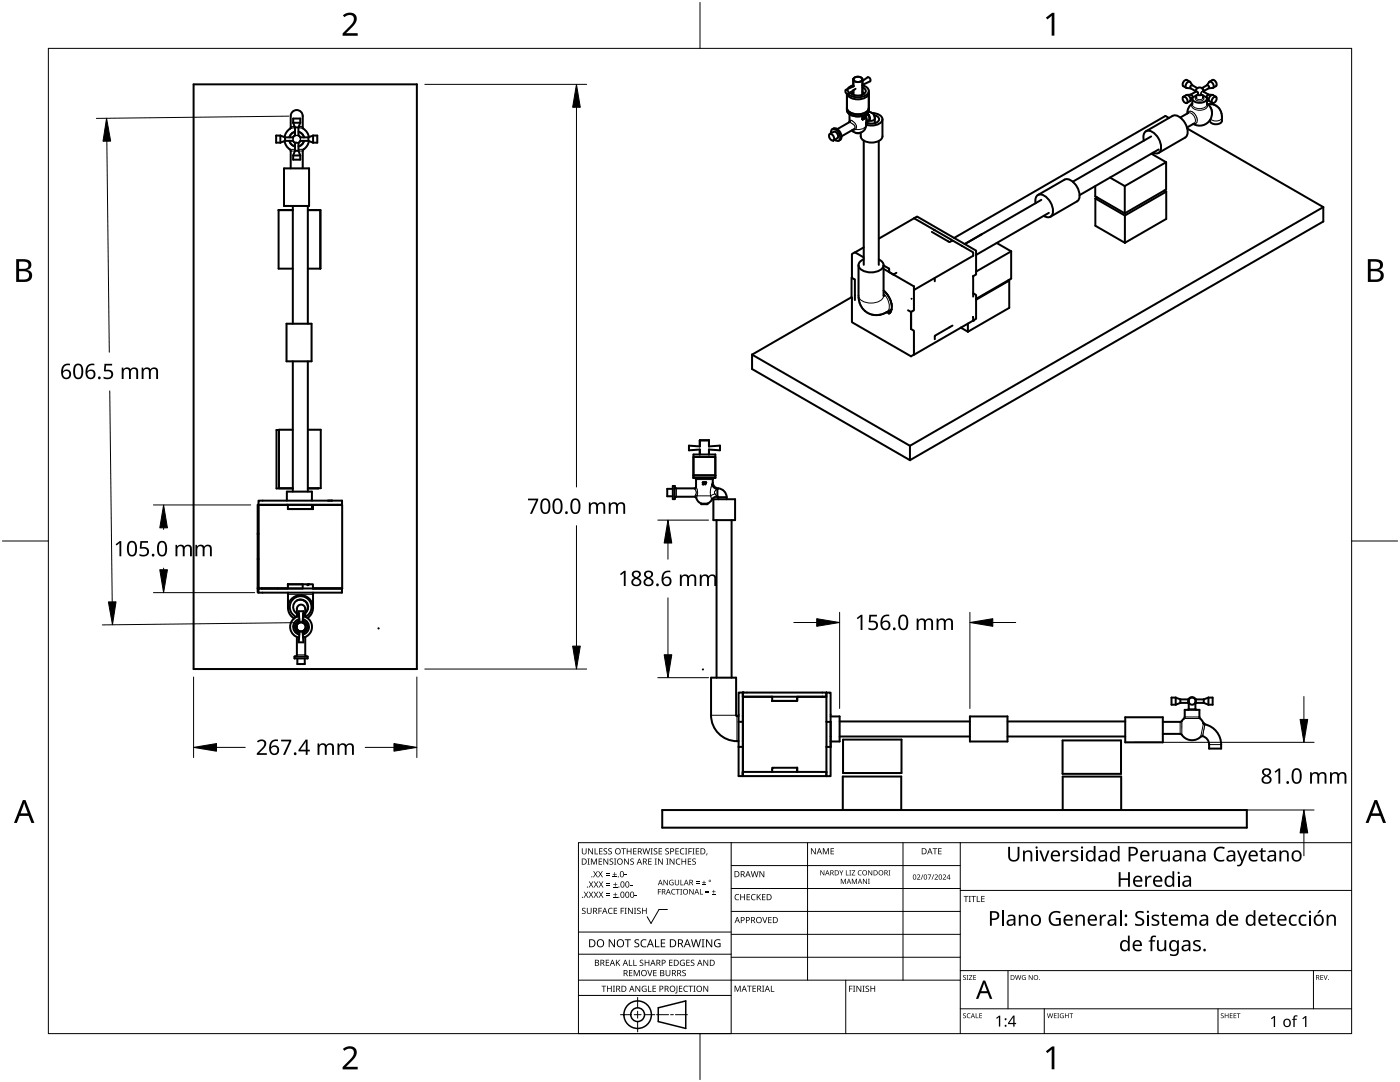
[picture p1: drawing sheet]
<svg xmlns="http://www.w3.org/2000/svg" width="279mm" height="216mm" viewBox="0 0 279 216" stroke-linecap="round" stroke-linejoin="round" font-family="sans-serif">
<g fill="none" stroke="#000" stroke-width=".4">
<path d="M38.6 16.8h44.6v116.7h-44.6zM168.8 17.9a.45 .45 0 0 1 .5 .3 .45 .45 0 0 1-.2 .6l-.2-.1a.52 .52 0 0 1-.1-.8zM170.3 18.4l-.3 .3M170.3 17l-.7 .3-.5 .5M170.3 15.8v1.4M170.3 18v.9M170.4 15.6a1.14 1.14 0 0 1 1.7 .2 1.05 1.05 0 0 1-1.8 0zM170.4 17.2l-1.6 .7M172.1 17.4a.75 .75 0 0 1 .7 .7 .75 .75 0 0 1-.7 .8 2.15 2.15 0 0 1-2.4-.5M172.1 16.2l1.1-.8a.53 .53 0 0 1 .4 .8l-1.5 .7M172.1 15.8v3.1M172.1 18.4l.3 .3"/>
<path d="M172.1 17a1.13 1.13 0 0 1 1.1 .6 1.13 1.13 0 0 1-.1 1.2 3.1 3.1 0 0 1-3.8-.1l1.4-1M173.4 18.2v3.8a1.92 1.92 0 0 1-2.2 1.2 1.92 1.92 0 0 1-2.2-1.2v-3.3M173.4 18.6a1.92 1.92 0 0 1-2.2 1.2 2.26 2.26 0 0 1-2.2-1.1M236.2 19.3l.6-.3a.82 .82 0 0 1 .7 1.2l-.6 .3M236.2 19.3a.82 .82 0 0 1 .7 1.2 .82 .82 0 0 1-.7-1.2zM236.9 18.9h.9l.2 .6M237.5 16.3l-.6-.3a.82 .82 0 0 0-.7 1.2l.6 .3M237.6 17.6l1 .6M237.6 18.9l1.1-.6 .4 .2v.4l-1.1 .6M237.9 17l1.1 .6M237.9 17l-.3 .2v.4M237.9 19.7v1.1"/>
<path d="M238 17l-.5-.6a.71 .71 0 0 0-.7 .3 .71 .71 0 0 0 .1 .9h.7M238 19.5l-.5 .6M238.7 19v.5M239.8 18.9l1.1 .6M239.8 18.9h-.8M239.9 17.7l.3 .4M240.1 19v.5M240.1 18.3l1.1 .6M240.2 18.3a.8 .8 0 0 0-.8-.8 .8 .8 0 0 0-.8 .8M240.8 19.5l.1 .1a1.15 1.15 0 0 1-1.5 .9 1.09 1.09 0 0 1-1.4-1M240.8 19.5l.5 .6M240.9 17l.4-.6a.71 .71 0 0 1 .8 .3 .71 .71 0 0 1-.1 .9h-.8"/>
<path d="M240.9 19.7v1.1M240.9 17l.3 .2v.4M240.9 17l-1 .6M241.2 17.6l-1 .6M241.4 16.3l.6-.3a.82 .82 0 0 1 .7 1.2l-.6 .3M242 18.9h-1l-.2 .6M242.2 19.4l.5-.1a.82 .82 0 0 1-.7 1.2 .79 .79 0 0 1 .2-1.1zM242.7 19.3l-.6-.3a.82 .82 0 0 0-.7 1.2l.6 .3M56 27.1l.9 .3M56 27.1h-.9v1.4h.9M56 27.1v1.4M56.7 33.6h5v7.5h-5z"/>
<path d="M56.8 28.1l.2 .8 1 1.2v3.5M56.9 28.1h1.6l.4 .4v1.6M56.9 28.1l-.9 .4M56.9 27.4v.7M57.8 28.1a1.47 1.47 0 0 0 1.1 1.1M57.9 25.7l.1-.3v-2.2a1.2 1.2 0 0 1 1.2-1.2 1.2 1.2 0 0 1 1.2 1.2v2.2l.1 .3M57.9 25.7l-.8 .9-.3 .8M58.5 24.5v-.8h1.4v.8M58.5 31v.9h1.4v-.9M58.5 24.5l.4 .9M58.5 31h1.4M58.5 24.5h1.4"/>
<path d="M58.9 25.4v1.6l-.4 .4h-1.6M58.9 30.1l-.4 .9M58.9 30.1h.7M58.9 25.4h.7M58.9 26.3a1.47 1.47 0 0 0-1.1 1.1M59 28.5h.2M59.6 25.4v1.6l.3 .4h1.6M59.6 26.3a1.47 1.47 0 0 1 1 1.1M59.6 30.1l.3 .9M59.6 28.5v1.6M59.9 24.5l-.3 .9M60.5 25.7l.9 .9 .3 .8"/>
<path d="M60.6 29.8l-.2 .3v3.5M60.6 28.1a1.47 1.47 0 0 1-1 1.1M61.5 28.1h-1.5l-.4 .4M61.5 28.1l1 .4M61.5 27.4v.7M61.7 28.1l-.3 .8-.8 .9M62.5 27.1v1.4M62.5 27.1h.8v1.4h-.8M62.5 27.1l-1 .3M165.6 26.7l.8-.4a.86 .86 0 0 1 .7 1.3l-.8 .4M165.6 26.7a.86 .86 0 0 1 .7 1.3 .86 .86 0 0 1-.7-1.3zM165.8 26.6a.62 .62 0 0 1 .3-.8 .62 .62 0 0 1 .8 .2l.3 .2a1.36 1.36 0 0 1 .2 1.9h-.5l-.3-.2"/>
<path d="M166.1 25.8a1.03 1.03 0 0 1 1.6 .6 1.03 1.03 0 0 1-.3 1.7M169.5 22.8v1.5M169.5 24.3l-2.4 1.5M169.6 24.3h-.1M169.6 24.3h.1M170.3 25.8l-2.4 1.4M171.6 26.5h-.8M172.1 23.5h.1M172.1 23.8h.1M172.2 23.8h.1M172.2 23.8h-.1M172.2 23.5v.3"/>
<path d="M172.2 23.5h.1M172.3 23.7l-.1 .1M172.3 23.7v.1M172.3 23.8h-.1M172.3 23.6h.1M172.3 23.5v.1M172.3 23.5h.1M172.3 23.4v.1M172.3 23.5v.3M172.4 23.4l-.3 .1M172.4 23.4h.1M172.4 23.4l-.1 .1"/>
<path d="M172.4 28.1v24.8M172.4 23.4l.1 .2M172.5 23.3l-.1 .1M172.5 23.3v.1M172.5 23.4h-.1M172.5 23.4l-.3 .1M172.5 23.6h.1M172.5 23.3h.1M172.6 23.3l-.1 .3M172.6 23.3h.1M172.6 23.2l-.1 .1M172.7 23.3l-.2 .3"/>
<path d="M172.7 23.3h-.1M172.7 23.3h.1M172.9 22.9h.5M172.9 24.9a1.67 1.67 0 0 1-1.1 1.5 1.67 1.67 0 0 1-1.8-.4M172.9 22.8v2.1M173 24.4l-.1 .3M173.3 22.4l.7 .1M173.4 22.9h.1M173.4 21.6a1.92 1.92 0 0 1-2.2 1.2 1.92 1.92 0 0 1-2.2-1.2M173.4 22.9a.82 .82 0 0 1-.4 1.4v.1M174 22.5l.4 .5M174 22.5a1.86 1.86 0 0 1 2.1 1.3 2 2 0 0 1-2.4 1.2l-.8-.1"/>
<path d="M174.4 23a.92 .92 0 0 1 1 1.1 2.14 2.14 0 0 1-2.4 .3M174.4 23l.2 .6M174.6 24.5h.1M174.6 23.6a.85 .85 0 0 1-1.2 .5M174.6 23.6v1M175.4 28.1v24.8M176.1 23.8v3.4a1.91 1.91 0 0 1-2.2 1.2 1.79 1.79 0 0 1-2.1-1.9M207.1 38.9l5.3-3.1a2.2 2.2 0 0 1 2.5 1.5 2.2 2.2 0 0 1 0 2.9l-5.3 3M207.8 39.9l-15.3 8.8M218.6 37.1v2.1l5.9 3.4M218.6 39.6v5.4l5.9 3.5M218.6 39.6l5.9 3.4"/>
<path d="M219 39.4l-.4 .2M221.5 35.4l3 1.7M224.5 37.1v5.5M228.3 28.1a1.28 1.28 0 0 1 0-1.4 1.28 1.28 0 0 1 1.2-.6 3.4 3.4 0 0 1 2 4.1 1.02 1.02 0 0 1-1.4 .3M228.7 26.2l5.3-3.1a2.2 2.2 0 0 1 2.5 1.5 2.2 2.2 0 0 1 0 2.9l-5.3 3M229.7 27.2l-15.6 9.1M229.8 30.7l2.9 1.7M231.2 29.8l-15.7 9.1M232.4 38l.3 .2M232.7 32.4v5.4l-8.2 4.8M232.7 32.4l-8.2 4.7M232.7 38.2l-8.2 4.8"/>
<path d="M232.7 38.2v5.5l-8.2 4.8M233.3 23.5l-.7-.4-42.2 24.4M236.9 25.7l27.2 15.6M237.1 22.5l-1.5 .9M237.9 20.6a2.47 2.47 0 0 0-1 2M238.3 24.6l-1.4 .8M240.9 20.6a2.47 2.47 0 0 1 .6 3.4 2.47 2.47 0 0 1-3.4 .7M241.1 20.8a2.4 2.4 0 0 1 2.8 2.7v.6a1.39 1.39 0 0 1-2.4 0v-.1M55.6 41.9h2.8M58.4 41.1v23.5M58.4 41.9h-2.8v11.7h2.8M61.4 41.1v23.5"/>
<path d="M61.4 41.9h2.5M61.4 41.9h2.5v11.7h-2.5M169.9 59.3l.1 .2M169.9 59.3l-19.8 11.5M170 55.3l-.1 4M170 55.3l.6 .5v4.1M170 59.5v4.8l11.8 6.8 .6-.3M170.1 59.5h-.1M170.6 50.4l-.6 .3v4.6M170.6 50.4l1.8 1M171.3 52.9v6.1a3.6 3.6 0 0 0 1.8 3.4 3.6 3.6 0 0 0 3.9-.1l.9-.6M172.4 49.4l-1.8 1"/>
<path d="M172.4 51.7a1.14 1.14 0 0 0-1 1 1.14 1.14 0 0 0 .7 1.2 3.4 3.4 0 0 0 4.1-.6 1.15 1.15 0 0 0-.8-1.5M176.3 53l1.1 .6v.7l.9 .5M176.3 58l1 1.2 .6 1.4M176.3 53.6l6.1 3.5v4.8l-.6 .4M176.3 52.9v6.1M178.1 54.7h.1M178.3 54.8h.1M178.9 54.4l-.6 .4M181.9 59.6h.1M182.4 43.6l.6-.4 7.4 4.3M182.4 43.6l4 2.3M182.4 43.6l-7 4"/>
<path d="M186 46.3l3.5 2 .5-.3M186.4 45.9h.2M186.4 45.9l3.6 2v.1M186.4 45.9h.1M186.6 55.5v.6M190 48h.1l1.8 1M190.4 47.5l2.1 1.2M191.9 49h.1M191.9 49l2.3 1.4v.6l-11.8 6.8M192.5 48.7l2.3 1.3v.9M194.2 58.5l.6 .4v.7M194.2 55.1h.1"/>
<path d="M194.2 55.1v4.1M194.8 54.2v.6l-.6 .3M194.8 59.8v3.8l-.6 .4M194.8 50.9v3.3M194.8 59.6v.2M195.9 46.7v.1M198.9 48.5l2.9 1.7M201.3 55.9l.1 .1M201.4 56l-6.6 3.8M201.4 56v5.4l-8.2 4.8M201.8 50.2l-7 4M201.8 50.2v5.4l-7 4"/>
<path d="M206.7 40.5a1.17 1.17 0 0 1 .2-1.4 1.17 1.17 0 0 1 1.5-.1 3.4 3.4 0 0 1 1.5 4 1.1 1.1 0 0 1-1.6 .1M209.3 42.5l-14.5 8.4M224.5 43v5.5M264.1 41.3l-82.5 47.7M264.1 41.3v2.9l-82.5 47.6M57.2 64.6h5v7.5h-5zM58.4 72.1v26M61.4 72.1v26M150.1 70.8l31.5 18.2M150.1 70.8v2.8l31.5 18.2M176.9 62.3l.7 .1M177.6 62.4l-.2 .2"/>
<path d="M177.9 60.6h.1M177.9 60.6v1.1M177.9 61.7l-.3 .7M181.2 61.9l.6 .4M181.8 64.5v1.2M181.8 62.3v2.2M181.8 65.7l.6 .3v4.8M181.8 64.5h.1M181.8 63.8h.1M181.8 62.2v3.5M190.1 65l-3.5 2v.7M191.8 65.4l-9.4 5.4"/>
<path d="M191.8 65.4l1.4 .8M193.2 64.6v1.6M194.2 63.3h.1M194.2 63.3v.7M194.2 64l-2.4 1.4M194.2 64h.1M55.7 85.8h-.5v11.7h3.2M57.2 99.9v-1.8h5v1.8M58.4 85.7h-2.7v11.7h2.7M61.4 85.7h2.6v11.7h-2.6M63.5 97.4l-2.1 .1M66.3 99.9h-.9"/>
<path d="M66.3 99.9h.1M134.3 97.5h-1.1v1.5h1.1M134.3 97h.4v2.6h-.4zM134.7 97.1l.3 .4h3.6M134.7 99.5l.3-.4h3.6l.4 .3a1.67 1.67 0 0 0 1 1.1M138.4 90.7h4.4v4.7h-4.4zM138.4 94.9h4.4M138.4 91.2h4.4M138.6 95.4l.3 .3v1.4M138.9 97.1l-.3 .4M139.7 90.7v-1l-2.2 .2v-1l2.2 .2v-1.2h1.8v1.2l2.2-.2v1l-2.2-.2v1M140.2 96.3h.5"/>
<path d="M140.2 96.3h.1M140.2 96.3l.1 .3M140.3 96.6h.1M140.3 96.3l.1 .3M140.4 96.3h.1M140.4 96.6h.1M140.5 96.5h.1M140.5 96.4h-.2M140.5 96.3v.1M140.5 96.4h.1M140.5 96.3v.2h-.2M140.5 96.3l.2 .3"/>
<path d="M140.5 96.3h.1M140.7 96.3h.1M140.7 96.3l.1 .3v-.3M140.7 96.6h.1M140.8 96.3h.1M140.9 96.3l-.1 .3M140.9 96.3h.1M142.1 96.6a1.38 1.38 0 0 0 1.1 1M142.4 99.6h4.3v4.2h-4.3zM142.6 95.4h-.2a1.41 1.41 0 0 0 0 1.5 1.41 1.41 0 0 0 1.4 .6 1.81 1.81 0 0 1 1.2 1.7M143.2 97.6h.1M143.2 99.1l.2 .1"/>
<path d="M143.2 99.1h-.1a1.8 1.8 0 0 0-1.4 1.1l-.5 .3M143.2 97.6v1.5M145 99.2v.4M145 99.2h-1.6v.4M181.6 89v2.8M51.4 117.4v.8h.2M51.4 117.4h.2M51.4 106.5h.2M51.4 106.5v10.9M51.4 111.5h.2M51.6 100.7v-.8h16.7v.8M51.6 100.7h.7"/>
<path d="M51.6 100.7h-.2v5.8M51.6 117.4h.7M52.3 100.7h-.7v16.7M52.3 117.4h-.7v.8M52.3 117.4h15.9v.9l-16.6-.1M52.3 100.7h.1M52.3 117.4h.1M55.4 117.4h.1M57.2 100.7h.1M57.3 100.7h.2v.9M57.3 100.7h.1M57.5 116.6v.8h-5.2"/>
<path d="M57.5 101.6h.9M57.5 101.6h5M57.5 116.6h.1M57.5 118.3v3M59.3 119.8a1.5 1.5 0 0 1 1.9 .5 1.5 1.5 0 0 1-.3 2 1.49 1.49 0 0 0 .1-2.3 1.49 1.49 0 0 0-2.2 .2 1.49 1.49 0 0 0 .4 2.2M60.4 116.6v.8M61.4 116.6v.1M61.4 116.7h.1M61.6 116.6l-.2 .1M61.6 116.6h.9v.8M61.6 116.6h-4.1M62.3 100.7l-.1 .9"/>
<path d="M62.5 100.8v.8M62.5 117.4h.1M62.5 118.3v3M67.4 100.7l-4.9 .1M67.4 100.7h.1M68.3 100.7v16.7M68.3 100.7h-16M68.3 100.7h.1M68.3 117.4h.1M68.3 117.4h-5.8M140 100.5v.1h1.2v-.1M140 100.5h1.2"/>
<path d="M143 103.8v31.4M146 103.8v31.4M58.8 131h2.6v.4h-2.6zM59.3 122.5h.3M59.3 123.1v-1.6a.83 .83 0 0 1 .8-.9 .83 .83 0 0 1 .8 .9v1.6a2.16 2.16 0 0 0 .7-3.4 2.16 2.16 0 0 0-3.4 .1 2.16 2.16 0 0 0 .9 3.3M59.3 127.1v3.6l-.4 .3M59.3 131.4v1.1h1.5v-1.1M59.6 122.5h.1M59.6 122.5l.1 .4M59.7 122.9a2.18 2.18 0 0 0-1.8 2.2 2.18 2.18 0 0 0 1.8 2.1M59.7 122.9v.1M59.7 122.9h.1"/>
<path d="M59.7 123.5a1.58 1.58 0 0 0-1.2 1.6 1.58 1.58 0 0 0 1.2 1.5M59.8 123.9a1.25 1.25 0 0 0-1 1.2 1.25 1.25 0 0 0 1 1.2M59.8 125.9l-.2 2.3h1l-.2-2.3M59.8 124.2l-.2-2.2h1l-.2 2.2M60.4 123.9a1.25 1.25 0 0 1 .9 1.2 1.25 1.25 0 0 1-.9 1.2M60.4 123.5a1.58 1.58 0 0 1 1.3 1.6 1.58 1.58 0 0 1-1.3 1.5M60.5 122.9h.1M60.5 122.9v.1M60.5 122.9a2.18 2.18 0 0 1 1.8 2.2 2.18 2.18 0 0 1-1.8 2.1M60.6 122.5l-.1 .4M60.6 122.5h.1M60.6 122.5h.3"/>
<path d="M60.9 127.1v3.6l.4 .3M61.4 123.3a2.5 2.5 0 0 0 .4-3.7 2.5 2.5 0 0 0-3.8 .1 2.5 2.5 0 0 0 .7 3.7M75.5 125.4h.1M140.3 133.6h.1M148.2 138.2h-.8v16.7h17.5v-.9M148.2 138.2h16.7M148.2 138.2v16.7l.1-12M148.2 139h16.7M154.1 139v.9M154.1 139h-5.8v3.9M154.1 139h.1M154.1 139.9h.1"/>
<path d="M159.1 139v.9h-5M164.1 139h-5v.9h-5M164.1 139h.1M164.9 138.2v.8h-.8M164.9 138.2h.1M164.9 138.2h.9v10.8M164.9 138.2v16.7h.9v-5.9M234.6 139.2h-.8v1.4h.8M234.6 139.2l1 .4M234.6 139.2v1.4M235.6 139.6v.7M237.2 139.5l.2-.2a.8 .8 0 0 1 1.2 .2"/>
<path d="M237.2 139.5l-1.6 .1M237.2 139.5v.7M238.6 139.5v.8M238.6 139.5l1.6 .1M240.2 139.6v.7M241.2 139.2l-1 .4M241.2 139.2h.8v1.4h-.8M241.2 139.2v1.4M147.4 142.9h-.3l-.2-.2v-7.5h-5v7.5a5.2 5.2 0 0 0 5.5 5.2M147.4 144h.8M147.4 149h.9M148.2 154h16.7"/>
<path d="M148.2 142.9h.1M148.2 147.9h.1M159.1 153.2h-5v.8M159.1 153.2v.8M159.1 153.9h.1M164.9 154h.1M164.9 144h.9v4M164.9 149h.9M165.8 143h1.8v5h-1.8M165.8 148v1M167.6 147h26M167.6 144h26"/>
<path d="M168.2 155h11.7v6.6h-11.7zM168.2 147.6h11.7v6.6h-11.7zM193.6 143h7.5v5h-7.5zM201.1 147h23.5M201.1 144h23.5M212.1 147.7h11.6v6.7h-11.6zM212.1 155h11.7v6.6h-11.7zM224.6 143.1h7.5v5h-7.5zM232.1 144h3.6l.7-.8v-1.6h3v1.6l.8 1.1M235.6 140.3h1.6M235.6 140.3l-1 .3M237.2 140.3v1.1l-.2 .2"/>
<path d="M237.2 140.3h.2M238.5 140.3h.1M238.6 140.3v1.1l.2 .2M238.6 140.3h.1M240.2 144.3l.1 .2M240.2 140.3h-1.6M240.2 140.3l1 .3M240.3 144.5h.1M240.3 144.5a4.3 4.3 0 0 1 3.4 4.9h-2.4a1.9 1.9 0 0 0-1.5-2.5 2.62 2.62 0 0 1-4.1-.4l-3.6-.1M132.2 161.6h116.6v3.6h-116.6z"/>
<circle cx="60.1" cy="125.1" r=".91"/>
<circle cx="237.9" cy="139.9" r=".71"/>
</g>
<g fill="none" stroke="#000" stroke-width=".2">
<path d="M238.7 18.2a.38 .38 0 0 1 .4 .2 .38 .38 0 0 1-.1 .5M238.7 19.5a.77 .77 0 0 0 1.4 0M238.9 17.7l-.3 .4M239 18.9h.1M240.1 19.3l.2 .4a1 1 0 0 1-1.8 0l.2-.4M240.1 18.3l-.3 .2v.4M240.2 18.3a.35 .35 0 0 0-.5 .1 .35 .35 0 0 0 .1 .5M57.6 28.1a1.61 1.61 0 0 0 1.3 1.2M57.8 29.8h1.1M57.9 25.7h.1M58 30.1h.8M58 25.4h.1"/>
<path d="M58.5 27.4v.7M58.8 25.2l-.8 .2M58.8 25.2h.1M58.8 28.5h.2M58.8 27.1h.8M58.9 25.5l-1 .2M58.9 26.2a1.61 1.61 0 0 0-1.3 1.2M58.9 27h.7M58.9 27l-.5 .4M59.2 28.5h.4M59.6 26.2a1.61 1.61 0 0 1 1.2 1.2M59.6 27l.4 .4"/>
<path d="M59.6 30.1h.8M59.6 25.5l.9 .2M59.6 25.2h.1M59.7 25.2l.7 .2M59.9 27.4v.7M60 27.4v.7M60 28.1l-.4 .5-.7-.1-.5-.4M60.4 25.4h.1M60.6 29.8h-1M60.6 29.8h.1M60.8 28.1a1.61 1.61 0 0 1-1.2 1.2M169.5 24.4h.1"/>
<path d="M169.6 24.3a.3 .3 0 0 1 .2-.3 .3 .3 0 0 1 .3 .2l.3 .2a1 1 0 0 1 .3 1.4M169.6 24.4h.1M169.7 24.4l.5 .4a.56 .56 0 0 1 .4 .4 .56 .56 0 0 1-.1 .5M170.5 25.7l-.2 .1M170.5 25.7l.2 .1M170.7 25.8l-.5 .1M172.9 24.9a1.88 1.88 0 0 1-2.2 .9M173.1 22.5l.3 .4M173.3 24v.1M173.3 24l-.4 .7M173.4 22.9l-.1 1.1M173.4 22.9h.1"/>
<path d="M237 22.6a.69 .69 0 0 1 .7-.5 .69 .69 0 0 1 .6 .5l.6 .9a.73 .73 0 0 1 0 .8 .73 .73 0 0 1-.6 .4M237.1 22.5a1.39 1.39 0 0 1 1.2 2.1M237.9 20.7a.71 .71 0 0 0 .6 1.1 2.18 2.18 0 0 0 2.4-.4l.1-.3-.1-.4M240.9 20.8a1.69 1.69 0 0 1-3 0M241.3 21l.5 .7 .1 .9M243.9 23.5a1.43 1.43 0 0 1-2.3 .3M176.3 58.6a3.5 3.5 0 0 1 1 3.4l-.3 .3M176.3 59a2.2 2.2 0 0 1-2.5 1.5 2.2 2.2 0 0 1-2.5-1.5M135 97.5v1.6M138.6 97.5h.1M138.6 97.5a1.09 1.09 0 0 1 .2 1.3M138.6 99.1h.1"/>
<path d="M138.8 98.8l-.2 .3M138.8 98.8l.3 .1M138.9 97.1h.1M138.9 95.7h3.3M138.9 97.1a2.31 2.31 0 0 1 .2 1.8M139.1 98.9l-.1 .5M139.1 98.9h2.7M141.8 98.9l.2 .8M142 99.7h.1M142.2 96.3a4.3 4.3 0 0 0-.4 2.6M142.7 98.6l.4 .5M142.7 98.6l-.9 .3"/>
<path d="M143.1 99.1h.1M143.2 97.6l-.6 .5 .1 .5M143.2 97.6h.1M143.3 97.5l-.1 .1M143.3 97.5h.1M143.3 97.4v.1M143.3 97.4h.1M57.5 118.6h5M59.3 130.7h1.6M59.3 123.1h.1M59.6 122.5l-.3 .6M59.7 122.5h-.1"/>
<path d="M60.5 122.5l.4 .6M60.9 123.1h.1M237.1 139.6v.7M238.7 139.6v.7M141.9 142.7h5M147.1 142.9v5M235.5 144v2.4M235.9 143.9v2.7M236.3 143.4h3.2M236.4 143.1h3M237.2 140.2v.1M237.2 141.4h1.4"/>
<path d="M240.2 144.3l-.6 2.7M240.5 144.5l-.5 2.4M241.3 148.6h2.4"/>
</g>
<g fill="#000">
<circle cx="176.3" cy="59" r=".2"/>
<circle cx="194.2" cy="64" r=".2"/>
<circle cx="148.2" cy="138.2" r=".2"/>
</g>
<path d="M9.7 9.7h260v196.5h-260z" fill="none" stroke="#000" stroke-width=".2"/>
<path d="M139.7 .5v9.2M.5 108h9.2M269.7 108h9.2M139.7 206.2v9.2" fill="none" stroke="#000" stroke-width=".2"/>
<g fill="#000">
<path d="M68.4 3.1a1.64 1.64 0 0 1 2.8 .4 2.52 2.52 0 0 1-1.2 2.2l-.9 .9h2.3v.5h-3v-.4l1.2-1.2a1.95 1.95 0 0 0 .9-2.2 1.23 1.23 0 0 0-1.8 .1zM208.7 3.5l1.3-.9h.4v4.5h-.5v-4l-.9 .8zM68.4 209.3a1.64 1.64 0 0 1 2.8 .4 2.52 2.52 0 0 1-1.2 2.2l-.9 1h2.3v.5h-3v-.5l1.2-1.2a1.95 1.95 0 0 0 .9-2.1 1.23 1.23 0 0 0-1.8 .1zM208.7 209.8l1.3-1h.4v4.6h-.5v-4l-.9 .7z"/>
<path d="M3.2 51.7h1.3a1.28 1.28 0 0 1 1.7 1.3 1.04 1.04 0 0 1-.8 .9 1.23 1.23 0 0 1 1 1.5 1.23 1.23 0 0 1-1.6 .9h-1.6zM3.8 54.1v1.7h.9a.86 .86 0 0 0 1.1-.9 .86 .86 0 0 0-1.1-.8zM3.8 52.2v1.4h.8a.78 .78 0 0 0 1.1-.7 .78 .78 0 0 0-1.1-.7z"/>
<path d="M273 51.7h1.3a1.28 1.28 0 0 1 1.7 1.3 1.04 1.04 0 0 1-.9 .9 1.23 1.23 0 0 1 1 1.5 1.23 1.23 0 0 1-1.5 .9h-1.6zM273.6 54.1v1.7h.9a.86 .86 0 0 0 1.1-.9 .86 .86 0 0 0-1.2-.8zM273.6 52.2v1.4h.8a.78 .78 0 0 0 1-.7 .78 .78 0 0 0-1.1-.7z"/>
<path d="M4.6 159.6h.5l1.8 4.6h-.6l-.6-1.4h-1.8l-.5 1.4h-.6zM4.8 160.2l-.7 2.1h1.4z"/>
<path d="M274.3 159.6h.5l1.8 4.6h-.6l-.5-1.4h-1.8l-.6 1.4h-.6zM274.6 160.2l-.7 2.1h1.4z"/>
</g>
<g fill="none" stroke="#000" stroke-width=".2">
<path d="M145.9 168.1v38.1h-30.5v-38.1h154.3M145.9 172.7h45.7M145.9 177.3h45.7M161.2 168.1v27.5M180.2 168.1v27.5M191.6 168.1v38.1M191.6 177.7h78.1M115.4 198.6h30.5M115.4 195.6h76.2M115.4 190.4h30.5M115.4 186h30.5M127.3 199v2.1"/>
<path d="M133.2 181.5h-1.7l-1.6 2.8-.7-1.4M145.9 181.9h45.7M145.9 186.4h45.7M145.9 191h45.7M168.8 195.6v10.6M191.6 193.7h78.1M201.2 193.7v7.6M262.1 193.7v7.6M123.8 202.5h2.1M126.6 202.5h1.3M127.3 201.8v1.4M127.3 203.8v2.1"/>
<path d="M128.6 202.5h2.1M131 202.5h2.4M133.8 202.5h.6M134.8 202.5h2.4M191.6 201.3h78.1M208.4 201.3v4.9M243.1 201.3v4.9"/>
</g>
<g fill="#000">
<path d="M116.1 169.3h.2v.8a.32 .32 0 0 0 .3 .3 .32 .32 0 0 0 .3-.3v-.8h.2v.8a.47 .47 0 0 1-.5 .4 .47 .47 0 0 1-.5-.5zM116.5 177.9h.2l.3 .5 .3-.5h.1l-.4 .6 .4 .6h-.1l-.3-.5-.4 .5h-.1l.4-.6zM117.3 171.3h.4l-.1 .1v1l.1 .1h-.4l.1-.1v-1zM117.4 169.3h.2l.6 1v-1h.1v1.2h-.1l-.7-1v1h-.1zM117.5 177.9h.2l.3 .5 .3-.5h.1l-.4 .6 .4 .6h-.1l-.4-.5-.3 .5h-.1l.4-.6zM117.5 175.9h.2l.3 .5 .3-.5h.1l-.4 .6 .5 .6h-.2l-.3-.5-.4 .5h-.1l.4-.6zM117.9 171.3h.3l.3 1 .4-1h.2v1.2h-.1v-1l-.4 1h-.1l-.4-1v1h-.2zM118.7 169.3h.1v1h.6v.2h-.7zM118.4 173.8h.1l.3 .5 .3-.5h.2l-.4 .6 .4 .7h-.1l-.4-.6-.3 .6h-.1l.4-.7zM118.5 177.9h.2l.2 .5 .3-.5h.2l-.4 .6 .4 .6h-.1l-.4-.5-.3 .5h-.1l.4-.6zM118.5 175.9h.2l.3 .5 .3-.5h.1l-.4 .6 .4 .6h-.1l-.3-.5-.4 .5h-.1l.4-.6zM119.5 171.3h.7v.1h-.6v.4h.5v.2h-.5v.4h.6v.1h-.7z"/>
<path d="M119.6 169.3h.6v.1h-.5v.4h.5v.1h-.5v.4h.5v.2h-.6zM119.4 173.8h.1l.3 .5 .3-.5h.2l-.4 .6 .4 .7h-.1l-.4-.6-.3 .6h-.2l.5-.7zM119.5 177.9h.1l.3 .5 .3-.5h.2l-.4 .6 .4 .6h-.1l-.4-.5-.3 .5h-.1l.4-.6zM119.5 175.9h.2l.3 .5 .3-.5h.1l-.4 .6 .4 .6h-.1l-.4-.5-.3 .5h-.1l.4-.6zM120.9 174.6h.8v.1h-.8zM120.9 174.2h.8v.1h-.8zM121 178.7h.8v.1h-.8zM121 178.3h.8v.1h-.8zM121 176.6h.8v.1h-.8zM121 176.3h.8v.1h-.8zM120.5 169.4l.4-.1h.3l-.1 .1a.25 .25 0 0 0-.4-.1 .25 .25 0 0 0 0 .4 .4 .4 0 0 1 .5 .3 .4 .4 0 0 1-.3 .5 .4 .4 0 0 1-.5-.2h.2a.27 .27 0 0 0 .4-.1 .27 .27 0 0 0-.3-.3l-.2-.2zM120.4 171.3h.2l.6 1v-1h.2v1.2h-.2l-.6-1v1h-.2z"/>
<path d="M121.4 169.4l.5-.1h.2v.1a.25 .25 0 0 0-.4-.1 .25 .25 0 0 0 0 .4 .4 .4 0 0 1 .4 .3 .4 .4 0 0 1-.2 .5 .4 .4 0 0 1-.5-.2h.1a.27 .27 0 0 0 .5-.1 .27 .27 0 0 0-.4-.3l-.2-.2zM122.3 174.9h.8v.2h-.8zM122.4 179h.8v.1h-.8zM122.4 177h.8v.1h-.8zM121.7 171.4l.4-.1 .3 .1-.1 .1a.25 .25 0 0 0-.4-.1 .25 .25 0 0 0 0 .4 .4 .4 0 0 1 .5 .3 .4 .4 0 0 1-.3 .5 .4 .4 0 0 1-.5-.3l.2 .1a.27 .27 0 0 0 .4-.2 .27 .27 0 0 0-.3-.3l-.2-.2zM122.6 174h.1v.4h.4v.1h-.4v.4h-.1v-.4h-.3v-.1h.3zM122.7 178.1h.1v.4h.4v.1h-.4v.3h-.1v-.3h-.3v-.1h.3zM122.7 176.1h.2v.3h.3v.2h-.3v.3h-.2v-.3h-.3v-.2h.3zM122.5 171.3h.5l-.2 .1v1l.2 .1h-.5l.2-.1v-1zM124 169.3h.9v.1h-.4v1.1h-.1v-1.1h-.4zM124.7 174.5h.4v.2h-.4zM124.6 171.3h.1l.7 1v-1h.1v1.2h-.2l-.6-1v1h-.1z"/>
<path d="M125.7 176.6h.5v.1h-.5zM125.1 169.3h.1v.5h.7v-.5h.1v1.2h-.1v-.6h-.7v.6h-.1zM125.8 171.4l.5-.1 .2 .1v.1a.25 .25 0 0 0-.4-.1 .25 .25 0 0 0 0 .4 .4 .4 0 0 1 .4 .3 .4 .4 0 0 1-.2 .5 .4 .4 0 0 1-.5-.3l.1 .1a.27 .27 0 0 0 .5-.2 .27 .27 0 0 0-.4-.3l-.2-.2zM126.7 178.6h.4v.2h-.4zM126.4 169.3h.6v.1h-.5v.4h.5v.1h-.5v.4h.5v.2h-.6zM128.2 169.3h.2l.2 1 .3-1h.2l.2 1 .3-1h.1l-.3 1.2h-.1l-.3-1.1-.3 1.1h-.2zM129.4 171.3h.6v.1h-.5v.4h.5v.2h-.5v.4h.5v.1h-.6zM129.8 169.3h.5l-.2 .1v1l.2 .1h-.5l.2-.1v-1zM130.7 171.3h.4l-.1 .1v1l.1 .1h-.4l.1-.1v-1zM130.5 169.4l.4-.1h.3l-.1 .1a.25 .25 0 0 0-.4-.1 .25 .25 0 0 0 0 .4 .4 .4 0 0 1 .5 .3 .4 .4 0 0 1-.3 .5 .4 .4 0 0 1-.5-.2h.2a.27 .27 0 0 0 .4-.1 .27 .27 0 0 0-.3-.3l-.2-.2zM131.3 177.4h.6v.1h-.5v.4h.5v.1h-.5v.5h-.1zM131.4 169.3h.7v.1h-.5v.4h.5v.1h-.5v.4h.5v.2h-.7z"/>
<path d="M131.3 171.3h.2l.7 1-.1-1h.2v1.2h-.2l-.6-1v1h-.2zM132.4 175.6h.2l.6 .9v-.9h.1v1h-.2l-.6-.9v.9h-.1zM133 171.3h.4l-.1 .1v1l.1 .1h-.4l.1-.1v-1zM132.8 169.4l.4-.1h.3l-.1 .1a.25 .25 0 0 0-.3-.1 .25 .25 0 0 0 0 .4 .4 .4 0 0 1 .4 .3 .4 .4 0 0 1-.3 .5 .4 .4 0 0 1-.4-.2h.1a.27 .27 0 0 0 .5-.1 .27 .27 0 0 0-.4-.3l-.2-.2zM133.7 175.7l.5-.2 .2 .1v.1a.45 .45 0 0 0-.7 .4 .45 .45 0 0 0 .6 .4v-.3h-.2v-.1h.3v.5a.6 .6 0 0 1-.8-.1 .6 .6 0 0 1 .1-.8zM134.1 177.5l.4-.1h.3l-.1 .2a.44 .44 0 0 0-.6 .4 .44 .44 0 0 0 .6 .3 .52 .52 0 0 1-.7 0 .52 .52 0 0 1 .1-.8zM133.6 171.3h.2l.7 1v-1h.1v1.2h-.2l-.6-1v1h-.2zM134.9 177.4h.8v.1h-.4v1h-.1v-1h-.3zM135 171.5l.5-.2 .3 .1-.1 .1a.49 .49 0 0 0-.7 .4 .49 .49 0 0 0 .7 .5 .52 .52 0 0 1-.6 0 .52 .52 0 0 1-.2-.6zM134.8 169.3h.7v.1h-.6v.4h.5v.1h-.5v.4h.6v.2h-.7zM134.7 175.6h.1v.7a.28 .28 0 0 0 .3 .2 .28 .28 0 0 0 .3-.2v-.7h.1v.7a.42 .42 0 0 1-.4 .4 .42 .42 0 0 1-.4-.4zM135.8 175.6h.1v.9h.5v.1h-.6z"/>
<path d="M135.8 177.4h.3l-.1 .1v.9l.1 .1h-.3l.1-.1v-.9zM135.8 169.4l.5-.2 .3 .1-.1 .1a.49 .49 0 0 0-.7 .5 .49 .49 0 0 0 .8 .4 .52 .52 0 0 1-.7 .1 .52 .52 0 0 1-.2-.6zM136 171.3h.2v.5h.6v-.5h.1v1.2h-.1v-.5h-.6v.5h-.2zM136.7 169.3h.5l-.2 .1v1l.2 .1h-.5l.2-.1v-1zM137.4 169.3h.7v.1h-.6v.4h.5v.2h-.5v.5h-.1zM137.3 171.3h.6v.1h-.5v.4h.5v.2h-.5v.4h.5v.1h-.6zM137.6 177.4h.1l.6 .9v-.9h.1v1.1h-.1l-.6-.9v.9h-.1zM138.2 169.3h.4l-.1 .1v1l.1 .1h-.4l.1-.1v-1zM138.9 176.2h.7v.1h-.7zM138.9 175.9h.7v.1h-.7zM138.2 171.4l.4-.1 .3 .1-.1 .1a.25 .25 0 0 0-.4-.1 .25 .25 0 0 0 0 .4 .4 .4 0 0 1 .5 .3 .4 .4 0 0 1-.3 .5 .4 .4 0 0 1-.5-.3l.2 .1a.27 .27 0 0 0 .4-.2 .27 .27 0 0 0-.3-.3l-.2-.2zM138.9 169.3h.6v.1h-.5v.4h.5v.1h-.5v.4h.5v.2h-.6z"/>
<path d="M139.7 177.4h.1v1h.5v.1h-.6zM140.1 176.5h.8v.1h-.8zM140.4 175.7h.2v.3h.3v.2h-.3v.3h-.2v-.3h-.3v-.2h.3zM140.8 178h.7v.2h-.7zM140.8 177.7h.7v.1h-.7zM141 170.3h.2l-.3 .4zM142.1 178.4h.7v.1h-.7zM142.4 177.6h.1v.3h.3v.1h-.3v.3h-.1v-.3h-.3v-.1h.3zM146.8 178.6l.4-.2 .3 .1v.1a.49 .49 0 0 0-.7 .4 .49 .49 0 0 0 .7 .5 .52 .52 0 0 1-.7 0 .52 .52 0 0 1-.2-.6zM147.7 178.4h.2v.5h.6v-.5h.2v1.2h-.2v-.5h-.6v.5h-.2zM149 178.4h.7v.1h-.5v.4h.4v.2h-.4v.4h.5v.1h-.7zM150 178.6l.5-.2 .3 .1-.1 .1a.49 .49 0 0 0-.7 .4 .49 .49 0 0 0 .8 .5 .52 .52 0 0 1-.7 0 .52 .52 0 0 1-.2-.6z"/>
<path d="M149.8 173.8h.2l.2 1.1 .3-1.1h.2l.3 1.1 .2-1.1h.2l-.3 1.2h-.2l-.3-1-.3 1h-.1zM151 178.4h.2v.6l.5-.6h.2l-.5 .5 .5 .7h-.2l-.4-.6-.1 .6h-.2zM151.6 173.8h.1l.7 1v-1h.1v1.2h-.2l-.6-1v1h-.1zM152.1 178.4h.7v.1h-.6v.4h.5v.2h-.5v.4h.6v.1h-.7zM161.8 169.3h.2l.7 1v-1h.1v1.2h-.2l-.6-1v1h-.2zM163.7 173.7h.2l.5 .8v-.8h.1v1h-.1l-.6-.9v.9h-.1zM164.2 169.3h.2l.4 .9 .4-.9h.2v1.2h-.1v-1.1l-.4 1.1h-.1l-.4-1.1v1.1h-.2zM165.8 169.3h.6v.1h-.5v.4h.5v.1h-.5v.4h.5v.2h-.6zM167.5 173.7h.1l.3 .5 .3-.5h.1l-.3 .6v.4h-.2v-.4zM167.8 175.4h.2l.3 .8 .3-.8h.2v1h-.1v-.9l-.5 .9-.3-.9v.9h-.1zM168.8 173.7h.1v.9h.5v.1h-.6zM169.5 173.7h.4l-.2 .1v.8l.2 .1h-.4l.1-.1v-.8z"/>
<path d="M170 175.4h.2l.3 .8 .3-.8h.2v1h-.1v-.9l-.4 .9-.4-.9v.9h-.1zM170 173.7h.7l-.6 .9h.6v.1h-.7l.5-.9h-.5zM171.3 173.8l.4-.2 .3 .1-.1 .1a.41 .41 0 0 0-.6 .4 .41 .41 0 0 0 .6 .3 .48 .48 0 0 1-.7 0 .48 .48 0 0 1 .1-.7zM172.2 175.4h.2l.5 .8v-.8h.1v1h-.1l-.6-.9v.9h-.1zM173.2 175.4h.4l-.1 .1v.8l.1 .1h-.4l.1-.1v-.8zM173.3 173.7h.1l.6 .8-.1-.8h.2v1h-.2l-.5-.9v.9h-.1zM177.3 173.7h.4l-.1 .1v.8l.1 .1h-.4l.1-.1v-.8zM183 174.6a.37 .37 0 0 1 .6 0 .37 .37 0 0 1-.2 .6l-.2 .2h.5v.1h-.7l.3-.4a.27 .27 0 0 0 .2-.3 .27 .27 0 0 0-.3-.2zM184.1 174.5h.2l-.4 1h-.1zM185.2 174.5h.6l-.4 1h-.1l.4-.9h-.5zM186.3 174.5h.1l-.4 1h-.1zM186.1 169.3h.9v.1h-.3v1.1h-.2v-1.1h-.4z"/>
<path d="M186.5 174.6a.37 .37 0 0 1 .6 0 .37 .37 0 0 1-.2 .6l-.2 .2h.5v.1h-.7l.3-.4a.27 .27 0 0 0 .3-.3 .27 .27 0 0 0-.4-.2zM187.2 169.3h.7v.1h-.5v.4h.5v.1h-.5v.4h.5v.2h-.7zM188.2 174.6a.37 .37 0 0 1 .6 0 .37 .37 0 0 1-.3 .6l-.2 .2h.5v.1h-.7l.3-.4a.27 .27 0 0 0 .3-.3 .27 .27 0 0 0-.4-.2zM192.3 178.8h.9v.1h-.3v1.1h-.2v-1.1h-.4zM193.3 178.8h.5l-.2 .1v1l.2 .1h-.5l.2-.1v-1zM193.8 178.8h1v.1h-.4v1.1h-.2v-1.1h-.4zM194.9 178.8h.2v1.1h.5v.1h-.7zM195.8 178.8h.7v.1h-.5v.4h.5v.1h-.5v.5h.5v.1h-.7zM201.2 169h.4v1.9a.76 .76 0 0 0 .7 .7 .76 .76 0 0 0 .8-.7v-1.9h.3v1.9a1.12 1.12 0 0 1-1.1 1 1.12 1.12 0 0 1-1.1-1zM204.2 169.7h.3v.3a.83 .83 0 0 1 .9-.3 .83 .83 0 0 1 .6 .8v1.4h-.3v-1.4a.59 .59 0 0 0-.8-.5 .59 .59 0 0 0-.4 .8v1.1h-.3zM207.4 169.7h.4l.6 1.9 .7-1.9h.4l-.9 2.2h-.4zM212.1 169.7h.3l.1 .4 .4-.4h.5v.3h-.5l-.3 .4-.1 1.5h-.4z"/>
<path d="M213.8 169.9a1.29 1.29 0 0 1 1.4-.1l-.1 .3-.5-.1a.35 .35 0 0 0-.6 .1 .35 .35 0 0 0 .4 .5h.2a.66 .66 0 0 1 .6 .8 .66 .66 0 0 1-.8 .5l-.7-.1v-.3l.7 .1 .4-.1v-.4l-.5-.2a.65 .65 0 0 1-.5-1zM223.3 174h.3v1.3h1.5v-1.3h.4v2.9h-.4v-1.3h-1.5v1.3h-.3zM228.5 174.8h.3l.1 .4 .4-.4 .5-.1v.4h-.5l-.3 .3-.1 1.5h-.4zM230 169.7h.3v.4l.4-.4h.5v.3h-.5l-.3 .4-.1 1.5h-.3zM231.6 169.7h.4v1.4a.59 .59 0 0 0 .7 .5 .59 .59 0 0 0 .4-.8v-1.1h.4v2.2h-.3l-.1-.3a.84 .84 0 0 1-.9 .3 .84 .84 0 0 1-.6-.8zM236.5 169.7h.2l.1 .3a.83 .83 0 0 1 .9-.3 .83 .83 0 0 1 .6 .8v1.4h-.4v-1.4a.59 .59 0 0 0-.7-.5 .59 .59 0 0 0-.4 .8v1.1h-.3zM242.6 169.3a1.63 1.63 0 0 1 1.8-.2l-.1 .3a1.14 1.14 0 0 0-1.4 .1 1.14 1.14 0 0 0-.2 1.4 1.11 1.11 0 0 0 1.6 .6v.3a1.5 1.5 0 0 1-1.8-.3 1.5 1.5 0 0 1-.1-1.9zM246.9 169.7h.3l.7 1.8 .6-1.8h.4l-.9 2.5a.84 .84 0 0 1-1.1 .6v-.2l.5-.1 .3-.6zM251.8 169.2h.2v.5h.6v.3h-.6v1.2l.2 .4h.4v.3a.67 .67 0 0 1-1-.6v-1.3h-.3v-.2l.3-.1zM255.3 169.7h.3l.1 .3a.83 .83 0 0 1 .9-.3 .83 .83 0 0 1 .6 .8v1.4h-.4v-1.4a.59 .59 0 0 0-.7-.5 .59 .59 0 0 0-.4 .8v1.1h-.4zM116.2 181.3l.4-.2 .3 .1-.1 .1a.25 .25 0 0 0-.4-.1 .25 .25 0 0 0 0 .4 .4 .4 0 0 1 .5 .3 .4 .4 0 0 1-.3 .5 .4 .4 0 0 1-.5-.2h.2a.27 .27 0 0 0 .4-.1 .27 .27 0 0 0-.3-.3l-.2-.2zM117.1 181.1h.2v.8a.32 .32 0 0 0 .3 .3 .32 .32 0 0 0 .3-.3v-.8h.2v.8a.47 .47 0 0 1-.5 .5 .47 .47 0 0 1-.5-.5z"/>
<path d="M119.4 181.1h.7v.2h-.5v.4h.5v.1h-.5v.6h-.2zM120 196.7h1v.1h-.4v1.1h-.2v-1.1h-.4zM120.9 191.5h.7v.1h-.6v.4h.5v.2h-.5v.4h.6v.1h-.7zM121.5 181.3l.4-.2 .4 .1-.1 .1a.49 .49 0 0 0-.7 .5 .49 .49 0 0 0 .7 .4 .52 .52 0 0 1-.6 .1 .52 .52 0 0 1-.3-.6zM121.1 196.7h.2v.5h.6v-.5h.2v1.2h-.2v-.6h-.6v.6h-.2zM121.5 187.4h.2l.9 1.3v-1.3h.1v1.6h-.2l-.8-1.3v1.3h-.2zM122.3 196.7h.4l-.1 .1v1l.1 .1h-.4l.2-.1v-1zM122.5 181.1h.7v.2h-.6v.4h.5v.1h-.5v.4h.6v.2h-.7zM122.9 191.5h.2v.6l.5-.6h.2l-.5 .5 .5 .7h-.2l-.4-.6-.1 .6h-.2zM123.9 181.1h.6v.2h-.5v.4h.5v.1h-.5v.6h-.1zM124.7 181.1h.4l-.2 .2v.9l.2 .2h-.4l.1-.2v-.9zM124.7 187.4h1.2v.2h-.5v1.4h-.2v-1.4h-.5z"/>
<path d="M125.5 191.5h.2v1.1h.5v.1h-.7zM125.5 193.6h.7v.1h-.5v.4h.5v.1h-.5v.4h.5v.2h-.7zM125.3 181.1h.2l.7 1.1-.1-1.1h.2v1.3h-.2l-.6-1v1h-.2zM126.4 191.5h.1v1.1h.6v.1h-.7zM126.5 181.1h.5l-.2 .2v.9l.2 .2h-.5l.2-.2v-.9zM126.5 193.6h.2l.4 1 .4-1h.2v1.2h-.2v-1.1l-.4 1.1h-.1l-.4-1.1v1.1h-.1zM126.7 187.6l.3-.2 .6 .1-.2 .1a.33 .33 0 0 0-.6 .2 .33 .33 0 0 0 .4 .4 .47 .47 0 0 1 .4 .6 .47 .47 0 0 1-.7 .2h-.3v-.2h.2a.35 .35 0 0 0 .6-.2 .35 .35 0 0 0-.5-.4l-.3-.2zM126.8 196.7h.2l.6 1v-1h.2v1.2h-.2l-.7-1 .1 1h-.2zM127.2 181.3l.4-.2 .3 .1-.1 .1a.25 .25 0 0 0-.4-.1 .25 .25 0 0 0 0 .4 .4 .4 0 0 1 .5 .3 .4 .4 0 0 1-.3 .5 .4 .4 0 0 1-.5-.2h.2a.27 .27 0 0 0 .4-.1 .27 .27 0 0 0-.3-.3l-.2-.2zM127.7 191.6l.4-.1 .3 .1-.1 .1a.25 .25 0 0 0-.3-.1 .25 .25 0 0 0 0 .4 .4 .4 0 0 1 .4 .3 .4 .4 0 0 1-.3 .5 .4 .4 0 0 1-.4-.3l.1 .1a.27 .27 0 0 0 .5-.2 .27 .27 0 0 0-.4-.3l-.2-.2zM128 187.6l.6-.2 .4 .1-.1 .2a.63 .63 0 0 0-.9 .5 .63 .63 0 0 0 1 .6v.2a.83 .83 0 0 1-1.1-.3 .83 .83 0 0 1 .1-1.1zM128.2 196.8l.6-.1 .2 .1v.1a.5 .5 0 0 0-.8 .4 .5 .5 0 0 0 .7 .5v-.4h-.3v-.1h.4v.6a.66 .66 0 0 1-.8-.2 .66 .66 0 0 1 0-.9z"/>
<path d="M128.1 181.1h.2v.6h.6v-.6h.2v1.3h-.2v-.6h-.6v.6h-.2zM129.2 193.6h.1l.4 1 .3-1h.2l-.4 1.2h-.2zM129.3 196.7h.2v1.1h.5v.1h-.7zM128.7 191.5h.1v.5h.6v-.5h.2v1.2h-.2v-.5h-.6v.5h-.1zM130.7 187.4h.2v1.4h.7v.2h-.9zM130.2 196.7h.7v.1h-.5v.4h.5v.1h-.5v.5h.5v.1h-.7zM130.4 193.6h.6v.1h-.5v.4h.5v.1h-.5v.4h.5v.2h-.6zM131.9 187.4h.9v.2h-.7v.5h.6v.2h-.6v.5h.7v.2h-.9zM132.8 193.6h.2v.7a.32 .32 0 0 0 .3 .4 .32 .32 0 0 0 .3-.4v-.7h.2v.7a.47 .47 0 0 1-.5 .5 .47 .47 0 0 1-.5-.5zM133.5 191.5h.7v.1h-.5v.4h.5v.2h-.5v.4h.5v.1h-.7zM135 196.7h.2v1.3l-.1 .2h-.3l-.1-.1 .3-.2zM135.5 196.7h.7v.1h-.5v.4h.4v.1h-.4v.5h.5v.1h-.7z"/>
<path d="M135.8 191.7l.5-.2 .4 .1-.1 .1a.5 .5 0 0 0-.8 .4 .5 .5 0 0 0 .7 .5v-.4h-.2v-.1h.4v.6a.66 .66 0 0 1-.9-.1 .66 .66 0 0 1 0-.9zM136.2 193.7l.4-.2 .3 .1-.1 .1a.25 .25 0 0 0-.4-.1 .25 .25 0 0 0 0 .4 .4 .4 0 0 1 .5 .3 .4 .4 0 0 1-.3 .5 .4 .4 0 0 1-.5-.2h.2a.27 .27 0 0 0 .5-.1 .27 .27 0 0 0-.4-.3l-.2-.2zM136.5 196.8l.5-.1 .3 .1-.1 .1a.49 .49 0 0 0-.7 .4 .49 .49 0 0 0 .8 .4 .52 .52 0 0 1-.7 .1 .52 .52 0 0 1-.2-.6zM137 191.5h.6v.1h-.5v.4h.5v.2h-.5v.4h.5v.1h-.6zM137.4 196.7h.9v.1h-.4v1.1h-.1v-1.1h-.4zM137.9 191.6l.4-.1 .3 .1-.1 .1a.25 .25 0 0 0-.4-.1 .25 .25 0 0 0 0 .4 .4 .4 0 0 1 .5 .3 .4 .4 0 0 1-.3 .5 .4 .4 0 0 1-.5-.3l.2 .1a.27 .27 0 0 0 .4-.2 .27 .27 0 0 0-.3-.3l-.2-.2zM138.4 196.7h.4l-.1 .1v1l.1 .1h-.4l.1-.1v-1zM137.9 187.4h.2l.3 1.4 .4-1.4h.2l.4 1.4 .3-1.4h.2l-.4 1.6h-.2l-.4-1.3-.4 1.3h-.2zM140 187.4h.6l-.2 .2v1.3l.2 .1h-.6l.2-.1v-1.3zM140.4 196.7h.1l.7 1v-1h.1v1.2h-.1l-.7-1v1h-.1zM140.4 191.5h.2l.6 1v-1h.1v1.2h-.1l-.7-1v1h-.1zM140.9 187.4h.2l.9 1.3v-1.3h.1v1.6h-.2l-.8-1.3v1.3h-.2z"/>
<path d="M142.7 187.6l.7-.2 .4 .1-.1 .2a.65 .65 0 0 0-1 .5 .65 .65 0 0 0 .9 .6v-.4h-.3v-.2h.5v.7a.86 .86 0 0 1-1.1-.1 .86 .86 0 0 1 0-1.2zM146.6 196.7h.2l.4 1 .4-1h.2v1.2h-.1v-1.1l-.4 1.1h-.2l-.4-1.1v1.1h-.1zM149.1 196.7h.9v.1h-.4v1.1h-.1v-1.1h-.4zM150.2 196.7h.7v.1h-.6v.4h.5v.1h-.5v.5h.6v.1h-.7zM152.1 183h.2l.3 1 .4-1h.1l-.4 1.2h-.1zM152.1 196.7h.4l-.1 .1v1l.1 .1h-.4l.1-.1v-1zM153.8 196.7h.2v1.1h.5v.1h-.7zM153.3 183h.7v.1h-.5v.4h.5v.1h-.5v.5h.5v.1h-.7zM169.5 196.7h.6v.1h-.5v.5h.5v.1h-.5v.5h-.1zM170.2 196.7h.5l-.2 .1v1l.2 .1h-.5l.2-.1v-1zM170.9 196.7h.2l.6 1v-1h.2v1.2h-.2l-.6-1v1h-.2zM172.1 196.7h.5l-.2 .1v1l.2 .1h-.5l.2-.1v-1z"/>
<path d="M172.8 196.8l.4-.1h.2v.2a.25 .25 0 0 0-.4-.1 .25 .25 0 0 0 0 .4 .4 .4 0 0 1 .5 .3 .4 .4 0 0 1-.3 .4 .4 .4 0 0 1-.5-.2l.2 .1a.27 .27 0 0 0 .4-.2 .27 .27 0 0 0-.3-.3l-.3-.2zM173.7 196.7h.2v.5h.6v-.5h.2v1.2h-.2v-.6h-.6v.6h-.2zM192.2 194.7l.4-.1h.2l-.1 .1a.24 .24 0 0 0-.3 0 .24 .24 0 0 0-.1 .3 .24 .24 0 0 0 .4 .1 .31 .31 0 0 1 0 .4 .31 .31 0 0 1-.5-.1 .24 .24 0 0 0 .3 .1 .24 .24 0 0 0 .1-.3l-.4-.3zM192.9 194.6h.4l-.1 .1v.7l.1 .1h-.4l.1-.1v-.7zM193.4 194.6h.6l-.5 .8h.6v.1h-.7l.5-.8h-.5zM194.2 194.6h.6v.1h-.4v.3h.4v.1h-.4v.3h.4v.1h-.6zM202.6 194.6h.1l.2 .8 .2-.8h.2l.2 .8 .2-.8h.1l-.2 .9h-.2l-.2-.8-.2 .8h-.2zM204 194.7l.4-.1h.3l-.1 .1a.4 .4 0 0 0-.6 .4 .4 .4 0 0 0 .6 .3v-.3l-.2-.1h.3v.5a.53 .53 0 0 1-.7-.1 .53 .53 0 0 1 0-.7zM203.3 182.5h.3l.1 .3a.83 .83 0 0 1 .9-.3 .83 .83 0 0 1 .6 .8v1.4h-.4v-1.4a.59 .59 0 0 0-.7-.5 .59 .59 0 0 0-.4 .8v1.1h-.4zM205.3 194.6h.1l.6 .8v-.8h.1v.9h-.2l-.5-.8v.8h-.1zM209.7 182.2a1.87 1.87 0 0 1 2-.3l-.2 .4a1.2 1.2 0 0 0-1.8 .9 1.2 1.2 0 0 0 1.6 1.2v-.9h-.6v-.3h1v1.4a1.62 1.62 0 0 1-2.3-.7l-.1-.2a1.77 1.77 0 0 1 .4-1.5zM214.7 182.5h.2l.1 .3a.83 .83 0 0 1 .9-.3 .83 .83 0 0 1 .6 .8v1.4h-.4v-1.4a.59 .59 0 0 0-.7-.5 .59 .59 0 0 0-.4 .8v1.1h-.3z"/>
<path d="M219.5 182.5h.3v.4l.4-.3 .6-.1-.1 .3-.5 .1-.3 .3-.1 1.5h-.3zM226.7 182.1a1.38 1.38 0 0 1 1.6-.2l-.1 .3-.4-.1a.51 .51 0 0 0-.7 .1 .51 .51 0 0 0 .1 .7l.2 .1a.9 .9 0 0 1 .9 1.1 .9 .9 0 0 1-1.2 .6l-.6-.1v-.3a1.03 1.03 0 0 0 1.5-.2 1.04 1.04 0 0 0-1-.9 .77 .77 0 0 1-.3-1.1zM229.8 186.9l.7-.2h.2v.3a.46 .46 0 0 0-.6 0 .46 .46 0 0 0-.1 .6h.5v.3h-.5v1.9h-.4v-1.9h-.4v-.2l.4-.1zM230.9 187.6h.4v1.4a.59 .59 0 0 0 .7 .5 .59 .59 0 0 0 .4-.8v-1.1h.3v2.2h-.2l-.1-.3a.84 .84 0 0 1-.9 .3 .84 .84 0 0 1-.6-.8zM229.9 182.7a1.29 1.29 0 0 1 1.4-.1l-.1 .3-.4-.1a.35 .35 0 0 0-.6 .1 .35 .35 0 0 0 .4 .5l.1 .1a.66 .66 0 0 1 .7 .7 .66 .66 0 0 1-.9 .6l-.7-.2v-.3l.7 .2 .5-.2v-.3l-.5-.3a.65 .65 0 0 1-.6-1zM232.1 182h.2v.5h.6v.3h-.6v1.3l.2 .3h.4v.3a.67 .67 0 0 1-1-.6v-1.3h-.3v-.2l.3-.1zM235.7 182.5h.3v.3a.83 .83 0 0 1 1.4 .1 .78 .78 0 0 1 .9-.4 .78 .78 0 0 1 .5 .8v1.4h-.3v-1.4a.54 .54 0 0 0-.7-.5 .54 .54 0 0 0-.4 .7v1.2h-.3v-1.4a.55 .55 0 0 0-.7-.5 .55 .55 0 0 0-.4 .8v1.1h-.3zM238.2 187.8a1.29 1.29 0 0 1 1.4-.1l-.1 .3-.5-.1a.35 .35 0 0 0-.5 .1 .35 .35 0 0 0 .3 .5h.2a.66 .66 0 0 1 .7 .8 .66 .66 0 0 1-.9 .5l-.7-.1v-.3l.7 .1 .5-.1v-.4l-.5-.2a.65 .65 0 0 1-.6-1zM253.7 182h.2v.5h.7v.3h-.7v1.3l.2 .3h.5v.3a.67 .67 0 0 1-1-.6v-1.3h-.3v-.2l.3-.1zM257.5 182.8l.4-.3h.5l.4 .1-.1 .3a.8 .8 0 0 0-1.1 .7 .8 .8 0 0 0 1 .8l.2-.1v.3a1.12 1.12 0 0 1-1.4-.2 1.12 1.12 0 0 1-.1-1.4zM259.4 182.8l.4-.3h.5l.5 .1-.2 .3a.8 .8 0 0 0-1.1 .7 .8 .8 0 0 0 1.1 .8l.1-.1v.3a1.12 1.12 0 0 1-1.4-.2 1.12 1.12 0 0 1 0-1.4zM263.3 181.6h.4l-.6 .6h-.2z"/>
<path d="M263.5 194.6h.6v.1h-.5v.3h.4v.1h-.4v.3h.5v.1h-.6zM264.1 194.6h.2l.2 .8 .3-.8h.2l-.4 .9h-.1zM264.8 182.5h.2l.1 .3a.83 .83 0 0 1 .9-.3 .83 .83 0 0 1 .6 .8v1.4h-.3v-1.4a.59 .59 0 0 0-.8-.5 .59 .59 0 0 0-.4 .8v1.1h-.3zM192.2 202.3l.4-.1h.2l-.1 .1a.24 .24 0 0 0-.3 0 .24 .24 0 0 0-.1 .3 .24 .24 0 0 0 .4 .1 .31 .31 0 0 1 0 .5 .31 .31 0 0 1-.5-.2 .24 .24 0 0 0 .3 .1 .24 .24 0 0 0 .1-.3l-.4-.2zM193.1 202.3l.3-.1h.3l-.1 .1a.39 .39 0 0 0-.5 .4 .39 .39 0 0 0 .5 .3 .46 .46 0 0 1-.6 0 .46 .46 0 0 1 .1-.7zM194.7 202.2h.1v.8h.5v.2h-.6zM195.4 202.2h.6v.1h-.4v.3h.4v.1h-.4v.4h.4v.1h-.6zM198.8 203.1l.6-.4h.2v2.1h-.2v-1.9l-.5 .4zM209 202.2h.1l.2 .8 .2-.8h.1l.3 .8 .2-.8h.1l-.3 1h-.1l-.2-.9-.3 .9h-.1zM210.3 202.2h.6v.1h-.4v.3h.3v.1h-.3v.4h.4v.1h-.6zM211 202.2h.4l-.2 .1v.8l.2 .1h-.4l.1-.1v-.8zM211.6 202.3l.7-.1-.1 .1a.4 .4 0 0 0-.6 .4 .4 .4 0 0 0 .6 .3v-.2l-.2-.2h.3v.5a.53 .53 0 0 1-.7-.1 .53 .53 0 0 1 0-.7z"/>
<path d="M212.5 202.2h.2v.4h.5v-.4h.1v1h-.1v-.5h-.5v.5h-.2zM213.4 202.2h.8v.1h-.3v.9h-.2v-.9h-.3zM243.7 202.3l.3-.1h.2v.1a.24 .24 0 0 0-.3 0 .24 .24 0 0 0-.1 .3 .24 .24 0 0 0 .3 .1 .31 .31 0 0 1 0 .5 .31 .31 0 0 1-.5-.2 .24 .24 0 0 0 .4 .1 .24 .24 0 0 0 0-.3l-.3-.2zM244.4 202.2h.2v.4h.5v-.4h.1v1h-.1v-.5h-.5v.5h-.2zM245.4 202.2h.6v.1h-.4v.3h.4v.1h-.4v.4h.4v.1h-.6zM246.2 202.2h.5v.1h-.4v.3h.4v.1h-.4v.4h.4v.1h-.5zM246.8 202.2h.8v.1h-.3v.9h-.2v-.9h-.3zM253.7 203.2l.6-.5h.2v2.2h-.3v-1.9l-.4 .4zM258.2 202.7l.3-.1h.5l-.1 .3-.4-.1-.1 .2v.3h.4v.2h-.4v1.4h-.3v-1.4h-.3l.3-.2zM259.9 203.2l.6-.5h.2v2.2h-.2v-1.9l-.5 .4z"/>
<path d="M116.1 171.3h.4a.61 .61 0 0 1 .6 .6 .61 .61 0 0 1-.6 .6h-.4zM116.3 171.4v1h.1a.48 .48 0 0 0 .5-.5 .48 .48 0 0 0-.4-.5z"/>
<path d="M122.7 169.9a.61 .61 0 0 1 1.2 0 .61 .61 0 0 1-1.2 0zM122.9 169.9a.45 .45 0 0 0 .9 0 .45 .45 0 0 0-.9 0z"/>
<path d="M123.1 171.9a.61 .61 0 0 1 1.2 0 .61 .61 0 0 1-1.2 0zM123.3 171.9a.45 .45 0 0 0 .9 0 .45 .45 0 0 0-.9 0z"/>
<path d="M123.9 173.9a.5 .5 0 0 1 .6 .1 .5 .5 0 0 1 0 .7 .44 .44 0 0 1-.6 .3 .44 .44 0 0 1-.2-.6zM123.9 174a.48 .48 0 0 0-.1 .6 .48 .48 0 0 0 .5 .3v-.8l-.1-.1z"/>
<path d="M124 178a.5 .5 0 0 1 .6 .1 .5 .5 0 0 1 0 .6 .44 .44 0 0 1-.6 .4 .44 .44 0 0 1-.2-.6zM124.1 178.1a.48 .48 0 0 0-.2 .6 .48 .48 0 0 0 .5 .3v-.8l-.1-.2z"/>
<path d="M124 176a.5 .5 0 0 1 .6 .1 .5 .5 0 0 1 0 .6 .44 .44 0 0 1-.6 .4 .44 .44 0 0 1-.2-.7zM124.1 176.1a.48 .48 0 0 0-.2 .5 .48 .48 0 0 0 .5 .3v-.7l-.1-.2z"/>
<path d="M124.9 178a.5 .5 0 0 1 .7 .1 .5 .5 0 0 1 0 .6 .44 .44 0 0 1-.6 .4 .44 .44 0 0 1-.2-.6zM125 178.1a.48 .48 0 0 0-.1 .6 .48 .48 0 0 0 .4 .3l.1-.8-.2-.2z"/>
<path d="M124.9 176a.5 .5 0 0 1 .7 .1 .5 .5 0 0 1 0 .6 .44 .44 0 0 1-.6 .4 .44 .44 0 0 1-.2-.7zM125 176.1a.48 .48 0 0 0-.1 .5 .48 .48 0 0 0 .5 .3v-.7l-.1-.2z"/>
<path d="M125.9 178a.5 .5 0 0 1 .6 .1 .5 .5 0 0 1 0 .6 .44 .44 0 0 1-.5 .4 .44 .44 0 0 1-.2-.6zM126 178.1a.48 .48 0 0 0-.2 .6 .48 .48 0 0 0 .5 .3l.1-.8-.2-.2z"/>
<path d="M127.3 169.3h.3a.35 .35 0 0 1 .5 .2 .35 .35 0 0 1-.3 .4l.4 .6h-.2l-.3-.5h-.3v.5h-.1zM127.4 169.4v.4h.2a.23 .23 0 0 0 .3-.2 .23 .23 0 0 0-.3-.2z"/>
<path d="M127.5 171.3h.2l.4 1.2h-.1l-.2-.4h-.4l-.2 .4h-.1zM127.6 171.5l-.2 .5h.4z"/>
<path d="M128.3 171.3h.3a.35 .35 0 0 1 .5 .2 .35 .35 0 0 1-.3 .5l.4 .5h-.2l-.3-.5h-.2v.5h-.2zM128.5 171.4v.5h.1a.23 .23 0 0 0 .3-.2 .23 .23 0 0 0-.3-.3z"/>
<path d="M131.7 175.5h.1l.5 1.1h-.2l-.1-.3h-.4l-.2 .3h-.1zM131.8 175.7l-.2 .5h.3z"/>
<path d="M132.1 177.4h.3a.31 .31 0 0 1 .4 .2 .31 .31 0 0 1-.2 .4l.3 .5h-.2l-.3-.5h-.2v.5h-.1zM132.2 177.5v.4h.2a.21 .21 0 0 0 .2-.2 .21 .21 0 0 0-.2-.2z"/>
<path d="M133.3 177.4h.1l.5 1.1h-.2l-.1-.4h-.4l-.2 .4h-.1zM133.4 177.5l-.2 .5h.4z"/>
<path d="M133.8 169.3h.3a.41 .41 0 0 1 .4 .5 .41 .41 0 0 1-.6 .2v.5h-.1zM133.9 169.4v.5a.29 .29 0 0 0 .5-.3 .29 .29 0 0 0-.5-.2z"/>
<path d="M136.9 175.5h.1l.4 1.1h-.1l-.1-.3h-.5l-.1 .3h-.1zM137 175.7l-.2 .5h.3z"/>
<path d="M136.2 177.9a.55 .55 0 0 1 1.1 0 .55 .55 0 0 1-1.1 0zM136.4 177.9a.45 .45 0 0 0 .9 0 .45 .45 0 0 0-.9 0z"/>
<path d="M137.6 175.6h.3a.31 .31 0 0 1 .4 .2 .31 .31 0 0 1-.2 .4l.3 .4h-.2l-.3-.4h-.2v.4h-.1zM137.7 175.7v.4h.2a.21 .21 0 0 0 .2-.2 .21 .21 0 0 0-.2-.2z"/>
<path d="M139 177.4h.1l.4 1.1h-.1l-.1-.4h-.5l-.1 .4h-.1zM139.1 177.5l-.2 .5h.3z"/>
<path d="M139.8 169.3h.4a.61 .61 0 0 1 .6 .6 .61 .61 0 0 1-.7 .6h-.3zM140 169.4v.9h.1a.48 .48 0 0 0 .5-.4 .48 .48 0 0 0-.4-.5z"/>
<path d="M141.4 175.8a.25 .25 0 0 1 .5 0 .25 .25 0 0 1-.5 0zM141.5 175.8a.15 .15 0 0 0 .3 0 .15 .15 0 0 0-.3 0z"/>
<path d="M146.6 173.8h.4a.61 .61 0 0 1 .6 .6 .61 .61 0 0 1-.7 .6h-.3zM146.7 174v.9h.2a.48 .48 0 0 0 .5-.5 .48 .48 0 0 0-.5-.4z"/>
<path d="M147.8 173.8h.4a.35 .35 0 0 1 .4 .3 .35 .35 0 0 1-.2 .4l.3 .5h-.2l-.3-.5h-.2v.5h-.2zM148 174v.4h.2a.23 .23 0 0 0 .3-.2 .23 .23 0 0 0-.3-.2z"/>
<path d="M149.2 173.8h.1l.5 1.2h-.1l-.2-.3h-.5l-.1 .3h-.2zM149.3 174l-.2 .5h.4z"/>
<path d="M153 178.4h.4a.61 .61 0 0 1 .6 .6 .61 .61 0 0 1-.6 .6h-.4zM153.2 178.5v1h.1a.48 .48 0 0 0 .5-.5 .48 .48 0 0 0-.4-.5z"/>
<path d="M163.4 169.2h.2l.5 1.3h-.2l-.2-.4h-.4l-.2 .4h-.1zM163.5 169.4l-.2 .6h.4z"/>
<path d="M165.1 173.6h.1l.4 1.1h-.2l-.1-.3h-.4l-.1 .3h-.1zM165.1 173.8l-.1 .4h.3z"/>
<path d="M165.7 173.7h.3a.29 .29 0 0 1 .4 .1 .29 .29 0 0 1-.2 .4l.2 .5h-.1l-.3-.5h-.2v.5h-.1zM165.8 173.8v.3h.2a.2 .2 0 0 0 .2-.2 .2 .2 0 0 0-.2-.1z"/>
<path d="M166.6 173.7h.3a.51 .51 0 0 1 .5 .5 .51 .51 0 0 1-.5 .5h-.3zM166.7 173.8v.8l.4-.1 .2-.2-.1-.4z"/>
<path d="M169.4 175.4h.1l.4 1h-.2l-.1-.3h-.4l-.1 .3h-.1zM169.4 175.5l-.1 .4h.3z"/>
<path d="M171.6 175.4h.1l.4 1h-.2l-.1-.3h-.4l-.1 .3h-.1zM171.6 175.5l-.1 .4h.3z"/>
<path d="M172 174.2a.51 .51 0 0 1 1 0 .51 .51 0 0 1-1 0zM172.2 174.2a.4 .4 0 0 0 .8 0 .4 .4 0 0 0-.8 0z"/>
<path d="M174.3 173.7h.4a.51 .51 0 0 1 .5 .5 .51 .51 0 0 1-.6 .5h-.3zM174.5 173.8v.8l.3-.1 .2-.2v-.4z"/>
<path d="M175.3 174.2a.51 .51 0 0 1 1 0 .51 .51 0 0 1-1 0zM175.5 174.2a.38 .38 0 0 0 .7 0 .38 .38 0 0 0-.7 0z"/>
<path d="M176.5 173.7h.3a.29 .29 0 0 1 .3 .1 .29 .29 0 0 1-.1 .4l.2 .5h-.1l-.3-.5h-.2v.5h-.1zM176.6 173.8v.3h.2a.2 .2 0 0 0 .2-.2 .2 .2 0 0 0-.2-.1z"/>
<path d="M182.3 174.6h.4l.2 .5a.38 .38 0 0 1-.5 .4 .38 .38 0 0 1-.2-.6zM182.4 174.6v.1a.39 .39 0 0 0-.1 .4 .39 .39 0 0 0 .3 .3 .4 .4 0 0 0 .2-.5 .4 .4 0 0 0-.4-.3z"/>
<path d="M184 169.3h.3a.61 .61 0 0 1 .6 .6 .61 .61 0 0 1-.6 .6h-.3zM184.1 169.4v.9h.2a.48 .48 0 0 0 .5-.4 .48 .48 0 0 0-.5-.5z"/>
<path d="M184.5 174.6h.4l.1 .5a.38 .38 0 0 1-.4 .4 .38 .38 0 0 1-.3-.6zM184.5 174.6v.1a.39 .39 0 0 0-.1 .4 .39 .39 0 0 0 .4 .3 .4 .4 0 0 0 .2-.5 .4 .4 0 0 0-.5-.3z"/>
<path d="M185.5 169.2h.1l.5 1.3h-.1l-.2-.4h-.5l-.1 .4h-.2zM185.6 169.4l-.2 .6h.4z"/>
<path d="M187.5 174.6h.4l.1 .5a.38 .38 0 0 1-.4 .4 .38 .38 0 0 1-.3-.6zM187.5 174.6v.1a.39 .39 0 0 0-.1 .4 .39 .39 0 0 0 .4 .3 .4 .4 0 0 0 .1-.5 .4 .4 0 0 0-.4-.3z"/>
<path d="M189.4 174.5h.1v.7h.2l-.2 .3h-.1v-.2h-.5zM189.4 174.6l-.4 .6h.4z"/>
<path d="M210 170a.94 .94 0 0 1 1.1-.2 .94 .94 0 0 1 .5 1.1h-1.5a.83 .83 0 0 0 .5 .7 .83 .83 0 0 0 .9-.1v.3a1.19 1.19 0 0 1-1.6-.2 1.19 1.19 0 0 1 .1-1.6zM210.3 170.1l-.2 .5h1.1a.54 .54 0 0 0-.3-.6 .54 .54 0 0 0-.6 .1z"/>
<path d="M217.1 169.8l.6-.1 .6 .3v-1.2h.3v3.1h-.3v-.3a.96 .96 0 0 1-1.3 .2 .96 .96 0 0 1-.3-1.3zM217.3 170.1a.85 .85 0 0 0-.2 1 .85 .85 0 0 0 .8 .5 1.01 1.01 0 0 0-.1-1.6z"/>
<path d="M219.4 169.9a.9 .9 0 0 1 .9-.3 .9 .9 0 0 1 .6 .8v1.5h-.2l-.1-.3a.71 .71 0 0 1-1.1 .2 .71 .71 0 0 1 .1-1.1l1-.1a.51 .51 0 0 0-.2-.6 .51 .51 0 0 0-.6 0l-.3 .1zM219.6 171a.47 .47 0 0 0 .2 .7 .47 .47 0 0 0 .7-.3l.1-.6z"/>
<path d="M221.9 169.8l.6-.1 .6 .3v-1.2h.3v3.1h-.3v-.3a.96 .96 0 0 1-1.3 .2 .96 .96 0 0 1-.3-1.3zM222.1 170.1a.85 .85 0 0 0-.2 1 .85 .85 0 0 0 .8 .5 1.01 1.01 0 0 0-.1-1.6z"/>
<path d="M225.2 169h.8a.92 .92 0 0 1 1.1 .9 .92 .92 0 0 1-1.2 .9h-.3v1.1h-.4zM225.6 169.3v1.1a.79 .79 0 0 0 1.1-.5 .59 .59 0 0 0-.7-.6z"/>
<path d="M226.4 175a.94 .94 0 0 1 1.1-.2 .94 .94 0 0 1 .5 1.1h-1.5a.83 .83 0 0 0 .5 .8 .83 .83 0 0 0 .9-.2v.3a1.19 1.19 0 0 1-1.6-.2 1.19 1.19 0 0 1 .1-1.6zM226.7 175.2l-.2 .4h1.1a.54 .54 0 0 0-.3-.5 .54 .54 0 0 0-.6 .1z"/>
<path d="M227.8 170a.94 .94 0 0 1 1.2-.2 .94 .94 0 0 1 .4 1.1h-1.5a.83 .83 0 0 0 .5 .7 .83 .83 0 0 0 .9-.1v.3a1.19 1.19 0 0 1-1.6-.2 1.19 1.19 0 0 1 .1-1.6zM228.1 170.1l-.2 .5h1.1a.54 .54 0 0 0-.3-.6 .54 .54 0 0 0-.6 .1z"/>
<path d="M230.4 175a.94 .94 0 0 1 1.1-.2 .94 .94 0 0 1 .5 1.1h-1.5a.83 .83 0 0 0 .5 .8 .83 .83 0 0 0 .9-.2v.3a1.19 1.19 0 0 1-1.6-.2 1.19 1.19 0 0 1 .1-1.6zM230.7 175.2l-.2 .4h1.1a.54 .54 0 0 0-.3-.5 .54 .54 0 0 0-.6 .1z"/>
<path d="M232.8 174.9l.6-.2 .6 .3v-1.2h.3v3.1h-.2l-.1-.2a.96 .96 0 0 1-1.2 .1 .96 .96 0 0 1-.4-1.2zM233 175.1a.85 .85 0 0 0-.2 1 .85 .85 0 0 0 .8 .5 1.01 1.01 0 0 0-.1-1.6z"/>
<path d="M234.2 169.9a.9 .9 0 0 1 1-.3 .9 .9 0 0 1 .6 .8v1.5h-.3l-.1-.3a.71 .71 0 0 1-1.1 .2 .71 .71 0 0 1 .1-1.1l1-.1a.51 .51 0 0 0-.2-.6 .51 .51 0 0 0-.6 0l-.2 .1zM234.5 171a.47 .47 0 0 0 .2 .7 .47 .47 0 0 0 .6-.3l.1-.6z"/>
<path d="M236.2 174.9a.9 .9 0 0 1 .9-.2 .9 .9 0 0 1 .6 .8v1.4h-.3v-.3a.71 .71 0 0 1-1.1 .3 .71 .71 0 0 1 0-1.1l1.1-.2a.51 .51 0 0 0-.2-.5 .51 .51 0 0 0-.6 0l-.3 .1zM236.4 176.1a.47 .47 0 0 0 .2 .6 .47 .47 0 0 0 .7-.3l.1-.5z"/>
<path d="M239.1 169.9a.9 .9 0 0 1 .9-.3 .9 .9 0 0 1 .6 .8v1.5h-.3v-.3a.71 .71 0 0 1-1.1 .2 .71 .71 0 0 1 0-1.1l1-.1a.51 .51 0 0 0-.1-.6 .51 .51 0 0 0-.6 0l-.3 .1zM239.3 171a.47 .47 0 0 0 .2 .7 .47 .47 0 0 0 .6-.3l.1-.6z"/>
<path d="M245 169.9a.9 .9 0 0 1 .9-.3 .9 .9 0 0 1 .6 .8v1.5h-.2l-.1-.3a.71 .71 0 0 1-1.1 .2 .71 .71 0 0 1 .1-1.1l1-.1a.51 .51 0 0 0-.2-.6 .51 .51 0 0 0-.6 0l-.3 .1zM245.2 171a.47 .47 0 0 0 .2 .7 .47 .47 0 0 0 .7-.3l.1-.6z"/>
<path d="M249.4 170a.94 .94 0 0 1 1.2-.2 .94 .94 0 0 1 .4 1.1h-1.5a.83 .83 0 0 0 .5 .7 .83 .83 0 0 0 .9-.1v.3a1.19 1.19 0 0 1-1.5-.2 1.19 1.19 0 0 1 0-1.6zM249.7 170.1l-.2 .5h1.2a.54 .54 0 0 0-.3-.6 .54 .54 0 0 0-.7 .1z"/>
<path d="M253.1 169.9a.9 .9 0 0 1 1-.3 .9 .9 0 0 1 .6 .8v1.5h-.3l-.1-.3a.71 .71 0 0 1-1.1 .2 .71 .71 0 0 1 .1-1.1l1-.1a.51 .51 0 0 0-.2-.6 .51 .51 0 0 0-.6 0l-.3 .1zM253.4 171a.47 .47 0 0 0 .2 .7 .47 .47 0 0 0 .6-.3l.1-.6z"/>
<path d="M258 170a1.08 1.08 0 0 1 1.6 .1 1.08 1.08 0 0 1-.2 1.5 1.08 1.08 0 0 1-1.5-.2 1.47 1.47 0 0 1 .1-1.4zM258.4 170.1a.85 .85 0 0 0-.3 1 .85 .85 0 0 0 .9 .5 .82 .82 0 0 0 .4-1.1 .82 .82 0 0 0-1-.4z"/>
<path d="M118.4 181.1h.3a.35 .35 0 0 1 .4 .3 .35 .35 0 0 1-.2 .4l.3 .6h-.1l-.3-.5h-.3v.5h-.1zM118.5 181.3v.4h.2a.23 .23 0 0 0 .3-.2 .23 .23 0 0 0-.3-.2z"/>
<path d="M118.7 191.5h.4a.31 .31 0 0 1 .4 .2 .31 .31 0 0 1-.2 .4 .33 .33 0 0 1 .3 .4 .33 .33 0 0 1-.4 .2h-.5zM118.9 192.2v.4h.2a.23 .23 0 0 0 .3-.2 .23 .23 0 0 0-.3-.2zM118.9 191.6v.4h.2a.21 .21 0 0 0 .3-.2 .21 .21 0 0 0-.3-.2z"/>
<path d="M117.6 187.4h.5a.79 .79 0 0 1 .7 .8 .79 .79 0 0 1-.8 .8h-.4zM117.8 187.6v1.2h.2a.62 .62 0 0 0 .6-.6 .62 .62 0 0 0-.6-.6z"/>
<path d="M119.8 191.5h.4a.35 .35 0 0 1 .4 .3 .35 .35 0 0 1-.2 .4l.3 .5h-.2l-.3-.5h-.2v.5h-.2zM120 191.6v.5h.2a.23 .23 0 0 0 .3-.2 .23 .23 0 0 0-.3-.3z"/>
<path d="M119.3 187.6a.77 .77 0 0 1 1.1 .1 .77 .77 0 0 1-.2 1.1 .77 .77 0 0 1-1-.2l-.1-.6zM119.5 187.7a.63 .63 0 0 0-.2 .8 .63 .63 0 0 0 .8 .3 .63 .63 0 0 0 .2-.9 .63 .63 0 0 0-.8-.2z"/>
<path d="M120.6 181.1h.2l.4 1.3h-.1l-.2-.4h-.4l-.2 .4h-.1zM120.7 181.3l-.2 .6h.4z"/>
<path d="M122.1 191.5h.2l.5 1.2h-.2l-.1-.3h-.5l-.2 .3h-.1zM122.2 191.7l-.2 .5h.4z"/>
<path d="M123 196.7h.3a.35 .35 0 0 1 .4 .2 .35 .35 0 0 1-.2 .5l.3 .5h-.1l-.3-.5h-.3v.5h-.1zM123.1 196.8v.5h.2a.23 .23 0 0 0 .3-.3 .23 .23 0 0 0-.3-.2z"/>
<path d="M123.3 187.6a.77 .77 0 0 1 1.1 .1 .77 .77 0 0 1-.2 1.1 .77 .77 0 0 1-1.1-.2v-.6zM123.5 187.7a.63 .63 0 0 0-.2 .8 .63 .63 0 0 0 .8 .3 .63 .63 0 0 0 .2-.9 .63 .63 0 0 0-.8-.2z"/>
<path d="M124.5 193.6h.3a.35 .35 0 0 1 .4 .2 .35 .35 0 0 1-.2 .4l.3 .6h-.1l-.3-.5h-.3v.5h-.1zM124.6 193.7v.4h.2a.23 .23 0 0 0 .3-.2 .23 .23 0 0 0-.3-.2z"/>
<path d="M124 196.7h.4a.61 .61 0 0 1 .6 .6 .61 .61 0 0 1-.6 .6h-.4zM124.2 196.8v1h.2a.48 .48 0 0 0 .5-.5 .48 .48 0 0 0-.5-.5z"/>
<path d="M124.7 191.5h.2l.4 1.2h-.1l-.2-.3h-.4l-.2 .3h-.1zM124.8 191.7l-.2 .5h.4z"/>
<path d="M126 196.7h.2l.4 1.2h-.1l-.2-.4h-.4l-.2 .4h-.1zM126.1 196.8l-.2 .6h.4z"/>
<path d="M127.9 194.2a.61 .61 0 0 1 1.2 0 .61 .61 0 0 1-1.2 0zM128.1 194.2a.45 .45 0 0 0 .9 0 .45 .45 0 0 0-.9 0z"/>
<path d="M129.7 187.4h.2l.6 1.6h-.2l-.2-.5h-.6l-.2 .5h-.2zM129.8 187.6l-.3 .7h.5z"/>
<path d="M130.2 191.5h.2l.4 1.2h-.1l-.2-.3h-.4l-.2 .3h-.1zM130.3 191.7l-.2 .5h.4z"/>
<path d="M131 191.5h.3a.35 .35 0 0 1 .5 .3 .35 .35 0 0 1-.3 .4l.4 .5h-.2l-.3-.5h-.2v.5h-.2zM131.2 191.6v.5h.1a.23 .23 0 0 0 .3-.2 .23 .23 0 0 0-.3-.3z"/>
<path d="M131.8 193.6h.3a.31 .31 0 0 1 .4 .1 .31 .31 0 0 1-.2 .4 .33 .33 0 0 1 .3 .4 .33 .33 0 0 1-.4 .3h-.4zM131.9 194.2v.4h.3a.23 .23 0 0 0 .2-.2 .23 .23 0 0 0-.3-.2zM131.9 193.7v.4h.2a.21 .21 0 0 0 .3-.2 .21 .21 0 0 0-.3-.2z"/>
<path d="M131.6 196.7h.3a.41 .41 0 0 1 .5 .5 .41 .41 0 0 1-.6 .2v.5h-.2zM131.8 196.8v.5a.29 .29 0 0 0 .4-.2 .29 .29 0 0 0-.4-.3z"/>
<path d="M132.6 196.7h.4a.35 .35 0 0 1 .4 .2 .35 .35 0 0 1-.2 .5l.3 .5h-.2l-.3-.5h-.2v.5h-.2zM132.8 196.8v.5h.2a.23 .23 0 0 0 .3-.3 .23 .23 0 0 0-.3-.2z"/>
<path d="M132.1 191.5h.3a.41 .41 0 0 1 .4 .5 .41 .41 0 0 1-.6 .3v.4h-.1zM132.2 191.6v.5a.29 .29 0 0 0 .5-.2 .29 .29 0 0 0-.5-.3z"/>
<path d="M134.1 193.6h.3a.35 .35 0 0 1 .5 .2 .35 .35 0 0 1-.3 .4l.4 .6h-.2l-.3-.5h-.2v.5h-.2zM134.3 193.7v.4h.1a.23 .23 0 0 0 .3-.2 .23 .23 0 0 0-.3-.2z"/>
<path d="M133.6 197.3a.61 .61 0 0 1 1.2 0 .61 .61 0 0 1-1.2 0zM133.8 197.3a.45 .45 0 0 0 .9 0 .45 .45 0 0 0-.9 0z"/>
<path d="M133.7 187.4h.5a.79 .79 0 0 1 .7 .8 .79 .79 0 0 1-.8 .8h-.4zM133.9 187.6v1.2h.2a.62 .62 0 0 0 .6-.6 .62 .62 0 0 0-.6-.6z"/>
<path d="M135.2 193.6h.3a.35 .35 0 0 1 .4 .2 .35 .35 0 0 1-.2 .4l.3 .6h-.2l-.2-.5h-.3v.5h-.1zM135.3 193.7v.4h.2a.23 .23 0 0 0 .3-.2 .23 .23 0 0 0-.3-.2z"/>
<path d="M134.5 191.5h.4a.61 .61 0 0 1 .6 .6 .61 .61 0 0 1-.7 .6h-.3zM134.6 191.6v1h.2a.48 .48 0 0 0 .5-.5 .48 .48 0 0 0-.5-.5z"/>
<path d="M135.3 187.4h.4a.45 .45 0 0 1 .6 .3 .45 .45 0 0 1-.3 .6l.4 .7h-.2l-.4-.6h-.3v.6h-.2zM135.5 187.6v.6h.2a.3 .3 0 0 0 .4-.3 .3 .3 0 0 0-.4-.3z"/>
<path d="M137.1 187.4h.2l.6 1.6h-.2l-.2-.5h-.7l-.1 .5h-.2zM137.2 187.6l-.3 .7h.5z"/>
<path d="M139.6 191.5h.1l.5 1.2h-.2l-.1-.3h-.5l-.1 .3h-.2zM139.7 191.7l-.2 .5h.4z"/>
<path d="M138.9 197.3a.61 .61 0 0 1 1.2 0 .61 .61 0 0 1-1.2 0zM139.1 197.3a.45 .45 0 0 0 .9 0 .45 .45 0 0 0-.9 0z"/>
<path d="M141.7 191.5h.3a.61 .61 0 0 1 .6 .6 .61 .61 0 0 1-.6 .6h-.3zM141.8 191.6v1h.2a.48 .48 0 0 0 .5-.5 .48 .48 0 0 0-.5-.5z"/>
<path d="M147.1 183h.1l.5 1.2h-.2l-.1-.4h-.5l-.2 .4h-.1zM147.1 183.1l-.2 .6h.4z"/>
<path d="M147.8 183h.4a.41 .41 0 0 1 .4 .5 .41 .41 0 0 1-.6 .2v.5h-.2zM148 183.1v.5a.29 .29 0 0 0 .5-.2 .29 .29 0 0 0-.5-.3z"/>
<path d="M148.5 196.7h.1l.5 1.2h-.2l-.1-.4h-.5l-.2 .4h-.1zM148.5 196.8l-.2 .6h.4z"/>
<path d="M148.9 183h.3a.41 .41 0 0 1 .4 .5 .41 .41 0 0 1-.6 .2v.5h-.1zM149 183.1v.5a.29 .29 0 0 0 .5-.2 .29 .29 0 0 0-.5-.3z"/>
<path d="M149.9 183h.3a.35 .35 0 0 1 .5 .2 .35 .35 0 0 1-.3 .5l.4 .5h-.2l-.3-.5h-.2v.5h-.2zM150.1 183.1v.5h.1a.23 .23 0 0 0 .3-.3 .23 .23 0 0 0-.3-.2z"/>
<path d="M151.1 196.7h.4a.35 .35 0 0 1 .4 .2 .35 .35 0 0 1-.2 .5l.3 .5h-.2l-.3-.5h-.2v.5h-.2zM151.3 196.8v.5h.2a.23 .23 0 0 0 .2-.3 .23 .23 0 0 0-.2-.2z"/>
<path d="M150.8 183.6a.61 .61 0 0 1 1.2 0 .61 .61 0 0 1-1.2 0zM151.1 183.6a.45 .45 0 0 0 .9 0 .45 .45 0 0 0-.9 0z"/>
<path d="M153.1 196.7h.1l.5 1.2h-.2l-.1-.4h-.5l-.2 .4h-.1zM153.1 196.8l-.2 .6h.4z"/>
<path d="M154.3 183h.3a.61 .61 0 0 1 .6 .6 .61 .61 0 0 1-.6 .6h-.3zM154.4 183.1v1h.2a.48 .48 0 0 0 .5-.5 .48 .48 0 0 0-.5-.5z"/>
<path d="M196.2 195.7h.4l1.4 3.6h-.4l-.5-1.1h-1.4l-.5 1.1h-.4zM196.4 196.1l-.6 1.7h1.2z"/>
<path d="M197.6 181.8h.7a.92 .92 0 0 1 1.1 .9 .92 .92 0 0 1-1.1 .9h-.4v1.1h-.3zM197.9 182.1v1.2a.79 .79 0 0 0 1.2-.6 .59 .59 0 0 0-.8-.6z"/>
<path d="M201.1 182.7a.9 .9 0 0 1 1-.2 .9 .9 0 0 1 .6 .7v1.5h-.3l-.1-.3a.71 .71 0 0 1-1.1 .3 .71 .71 0 0 1 .1-1.2l1-.1a.51 .51 0 0 0-.2-.6 .51 .51 0 0 0-.6 0l-.3 .1zM201.3 183.8a.47 .47 0 0 0 .3 .7 .47 .47 0 0 0 .6-.3l.1-.6z"/>
<path d="M201.7 194.6h.3a.49 .49 0 0 1 .5 .5 .49 .49 0 0 1-.5 .4h-.3zM201.8 194.7v.7h.4l.1-.2v-.3z"/>
<path d="M206.2 195.1a.5 .5 0 0 1 1 0 .5 .5 0 0 1-1 0zM206.4 195.1a.36 .36 0 0 0 .7 0 .36 .36 0 0 0-.7 0z"/>
<path d="M206 182.8a1.08 1.08 0 0 1 1.6 .1 1.08 1.08 0 0 1-.2 1.5 1.08 1.08 0 0 1-1.5-.2 1.47 1.47 0 0 1 .1-1.4zM206.3 182.9a.85 .85 0 0 0-.2 1 .85 .85 0 0 0 .9 .5 .82 .82 0 0 0 .4-1.1 .82 .82 0 0 0-1.1-.4z"/>
<path d="M212.5 182.8a.94 .94 0 0 1 1.2-.2 .94 .94 0 0 1 .4 1.1h-1.5a.83 .83 0 0 0 .5 .8 .83 .83 0 0 0 .9-.2v.3a1.19 1.19 0 0 1-1.6-.2 1.19 1.19 0 0 1 .1-1.6zM212.8 182.9l-.2 .5h1.1a.54 .54 0 0 0-.3-.6 .54 .54 0 0 0-.6 .1z"/>
<path d="M217.3 182.8a.94 .94 0 0 1 1.2-.2 .94 .94 0 0 1 .4 1.1h-1.5a.83 .83 0 0 0 .5 .8 .83 .83 0 0 0 .9-.2v.3a1.19 1.19 0 0 1-1.5-.2 1.19 1.19 0 0 1 0-1.6zM217.6 182.9l-.2 .5h1.2a.54 .54 0 0 0-.3-.6 .54 .54 0 0 0-.7 .1z"/>
<path d="M221.2 182.7a.9 .9 0 0 1 1-.2 .9 .9 0 0 1 .6 .7v1.5h-.3l-.1-.3a.71 .71 0 0 1-1.1 .3 .71 .71 0 0 1 .1-1.2l1-.1a.51 .51 0 0 0-.2-.6 .51 .51 0 0 0-.6 0l-.2 .1zM221.5 183.8a.47 .47 0 0 0 .2 .7 .47 .47 0 0 0 .6-.3l.1-.6z"/>
<path d="M223.9 187.7l.6-.1 .6 .3v-1.2h.4v3.1h-.3l-.1-.3a.96 .96 0 0 1-1.2 .2 .96 .96 0 0 1-.4-1.3zM224.1 188a.85 .85 0 0 0-.2 1 .85 .85 0 0 0 .9 .5 1.01 1.01 0 0 0-.2-1.6z"/>
<path d="M226.3 187.9a.94 .94 0 0 1 1.2-.2 .94 .94 0 0 1 .4 1.1h-1.5a.83 .83 0 0 0 .5 .7 .83 .83 0 0 0 .9-.1v.3a1.19 1.19 0 0 1-1.6-.2 1.19 1.19 0 0 1 .1-1.6zM226.6 188l-.2 .5h1.1a.54 .54 0 0 0-.3-.6 .54 .54 0 0 0-.6 .1z"/>
<path d="M233.5 182.8a.94 .94 0 0 1 1.2-.2 .94 .94 0 0 1 .4 1.1h-1.5a.83 .83 0 0 0 .5 .8 .83 .83 0 0 0 .9-.2v.3a1.19 1.19 0 0 1-1.5-.2 1.19 1.19 0 0 1 0-1.6zM233.8 182.9l-.2 .5h1.2a.54 .54 0 0 0-.3-.6 .54 .54 0 0 0-.7 .1z"/>
<path d="M233.7 187.7a.9 .9 0 0 1 1.2 .2l.1-.3h.3v2.2a1.1 1.1 0 0 1-1.8 .8v-.3a.87 .87 0 0 0 1.4-.3v-.5a.96 .96 0 0 1-1.2 .2 .96 .96 0 0 1-.4-1.2zM233.9 188a.88 .88 0 0 0-.2 .9 .88 .88 0 0 0 .7 .6 .95 .95 0 0 0 0-1.6z"/>
<path d="M236 187.8a.9 .9 0 0 1 1-.3 .9 .9 0 0 1 .6 .8v1.5h-.3l-.1-.3a.71 .71 0 0 1-1.1 .2 .71 .71 0 0 1 .1-1.1l1-.1a.51 .51 0 0 0-.2-.6 .51 .51 0 0 0-.6 0l-.3 .1zM236.3 188.9a.47 .47 0 0 0 .2 .7 .47 .47 0 0 0 .6-.3l.1-.6z"/>
<path d="M239.6 182.7a.9 .9 0 0 1 .9-.2 .9 .9 0 0 1 .6 .7v1.5h-.2l-.1-.3a.71 .71 0 0 1-1.1 .3 .71 .71 0 0 1 .1-1.2l1-.1a.51 .51 0 0 0-.2-.6 .51 .51 0 0 0-.6 0l-.3 .1zM239.8 183.8a.47 .47 0 0 0 .2 .7 .47 .47 0 0 0 .7-.3l.1-.6z"/>
<path d="M243.1 182.7l.6-.2 .6 .3v-1.2h.4v3.1h-.3l-.1-.3a.96 .96 0 0 1-1.2 .2 .96 .96 0 0 1-.4-1.2zM243.3 182.9a.85 .85 0 0 0-.2 1 .85 .85 0 0 0 .9 .5 1.01 1.01 0 0 0-.2-1.6z"/>
<path d="M245.5 182.8a.94 .94 0 0 1 1.2-.2 .94 .94 0 0 1 .4 1.1h-1.5a.83 .83 0 0 0 .5 .8 .83 .83 0 0 0 .9-.2v.3a1.19 1.19 0 0 1-1.5-.2 1.19 1.19 0 0 1 0-1.6zM245.8 182.9l-.2 .5h1.1a.54 .54 0 0 0-.3-.6 .54 .54 0 0 0-.6 .1z"/>
<path d="M249 182.7l.6-.2 .6 .3v-1.2h.3v3.1h-.2l-.1-.3a.96 .96 0 0 1-1.3 .2 .96 .96 0 0 1-.3-1.2zM249.2 182.9a.85 .85 0 0 0-.2 1 .85 .85 0 0 0 .8 .5 1.01 1.01 0 0 0-.1-1.6z"/>
<path d="M251.4 182.8a.94 .94 0 0 1 1.1-.2 .94 .94 0 0 1 .5 1.1h-1.5a.83 .83 0 0 0 .5 .8 .83 .83 0 0 0 .9-.2v.3a1.19 1.19 0 0 1-1.6-.2 1.19 1.19 0 0 1 .1-1.6zM251.7 182.9l-.2 .5h1.1a.54 .54 0 0 0-.3-.6 .54 .54 0 0 0-.6 .1z"/>
<path d="M255.2 182.8a.94 .94 0 0 1 1.1-.2 .94 .94 0 0 1 .5 1.1h-1.5a.83 .83 0 0 0 .5 .8 .83 .83 0 0 0 .9-.2v.3a1.19 1.19 0 0 1-1.6-.2 1.19 1.19 0 0 1 .1-1.6zM255.5 182.9l-.2 .5h1.1a.54 .54 0 0 0-.3-.6 .54 .54 0 0 0-.6 .1z"/>
<path d="M262.7 194.6h.2a.28 .28 0 0 1 .4 .1 .28 .28 0 0 1-.2 .4l.3 .4h-.2l-.2-.4h-.2v.4h-.1zM262.8 194.7v.3h.1a.19 .19 0 0 0 .3-.2 .19 .19 0 0 0-.3-.1z"/>
<path d="M262.4 182.8a1.08 1.08 0 0 1 1.6 .1 1.08 1.08 0 0 1-.2 1.5 1.08 1.08 0 0 1-1.5-.2 1.47 1.47 0 0 1 .1-1.4zM262.8 182.9a.85 .85 0 0 0-.3 1 .85 .85 0 0 0 1 .5 .82 .82 0 0 0 .3-1.1 .82 .82 0 0 0-1-.4z"/>
<path d="M194.1 202.2l.5 1-.3-.3h-.3l-.3 .3zM194.2 202.3l-.2 .4h.3z"/>
<path d="M202.2 202.7h.3v1.4h.3v.3h-.3v.4h-.3v-.4h-1v-.3zM202.2 202.9l-.8 1.2h.8z"/>
<path d="M256.3 203.5a.81 .81 0 0 1 1.2 .1 .81 .81 0 0 1-.2 1.1 .81 .81 0 0 1-1.1-.2l-.1-.6zM256.6 203.6a.6 .6 0 0 0-.2 .8 .6 .6 0 0 0 .8 .2l.1-.2a.56 .56 0 0 0 0-.7 .56 .56 0 0 0-.7-.1z"/>
<circle cx="116.2" cy="179.1" r=".11"/>
<circle cx="117.2" cy="177" r=".11"/>
<circle cx="118.1" cy="175" r=".11"/>
<circle cx="123.4" cy="175" r=".11"/>
<circle cx="123.5" cy="179.1" r=".11"/>
<circle cx="123.5" cy="177" r=".11"/>
<circle cx="206.9" cy="169.1" r=".22"/>
<circle cx="216" cy="169.1" r=".22"/>
<circle cx="235.2" cy="174.2" r=".22"/>
<circle cx="207.5" cy="195.5" r=".09"/>
<circle cx="224.7" cy="184.5" r=".26"/>
<circle cx="224.7" cy="182.8" r=".27"/>
<circle cx="229.1" cy="181.9" r=".22"/>
<circle cx="240.4" cy="189.6" r=".26"/>
<circle cx="261.4" cy="181.9" r=".22"/>
<circle cx="265.1" cy="195.5" r=".09"/>
<circle cx="200.7" cy="204.7" r=".2"/>
<circle cx="200.7" cy="203.4" r=".2"/>
</g>
<g fill="none" stroke="#000" stroke-width=".3">
<path d="M131.4 201.1l5.5-1.4v5.5l-5.5-1.4z"/>
<circle cx="127.3" cy="202.5" r="1.37"/>
<circle cx="127.3" cy="202.5" r="2.74"/>
</g>
<path d="M206.9 169.7v2.2M215.9 169.7v2.2M235.2 174.8v2.1M200.2 181.6v3.1M223.6 181.6v3.1M229.1 182.5v2.2M261.4 182.5v2.2" fill="none" stroke="#000" stroke-width=".36"/>
<g fill="none" stroke="#000" stroke-width=".2">
<path d="M84.8 16.8h32.3M21.3 28.2l.5 42.1M57.6 23.2l-38.4 .4M115 21.4v75.8M21.9 78l.5 42.1M30.6 100.8h19.4M30.6 118.3h20.2M32.7 105.3v.3M32.7 113.4v.3M115 104.9v24M131.3 103.8h10.1M133.3 108.4v3.2"/>
<path d="M133.3 119.3v11.3M38.6 135.1v16.1M58.8 124.2l-38.4 .5M83.2 135.1v16.1M84.8 133.5h32.3M131.3 135.2h10.1M158.4 124.2h4.6M167.6 122.2v19.2M193.6 122.2v19.2M198.1 124.2h4.6M260.2 139v4.6M43.2 149.1h5.7"/>
<path d="M72.9 149.1h5.7M226.2 148.1h36.1M225.3 161.6h37M260.2 166.2v4.6"/>
</g>
<g fill="#000" stroke="#000" stroke-width=".2">
<path d="M21.3 23.6l.8 4.6h-1.5zM115 16.8l.8 4.6h-1.5zM32.7 100.8l.7 4.5h-1.5zM31.9 113.7h1.5l-.7 4.6zM133.3 103.8l.8 4.6h-1.6zM21.6 120.1h1.6l-.8 4.6zM114.3 128.9h1.5l-.8 4.6zM132.5 130.6h1.6l-.8 4.6zM163 123.5l4.6 .7-4.6 .8zM193.6 124.2l4.5-.7v1.5zM38.6 149.1l4.6-.7v1.5zM78.6 148.4l4.6 .7-4.6 .8z"/>
<path d="M259.5 143.6h1.5l-.8 4.5zM260.2 161.6l.8 4.6h-1.5z"/>
</g>
<g fill="#000">
<path d="M20.9 72.6h1.5v.3h-1.2l-.1 .9a1.02 1.02 0 0 1 1.5 .9 1.02 1.02 0 0 1-1.4 1l-.5-.2v-.3a.88 .88 0 0 0 .9 .2 .88 .88 0 0 0 .6-.8 .85 .85 0 0 0-1.3-.5l-.2-.1zM24.3 73.3h.3l.1 .4a.86 .86 0 0 1 1.4 0 .81 .81 0 0 1 .9-.4 .81 .81 0 0 1 .6 .8v1.5h-.4v-1.4a.56 .56 0 0 0-.7-.6 .56 .56 0 0 0-.4 .8v1.2h-.4v-1.4a.57 .57 0 0 0-.7-.6 .57 .57 0 0 0-.3 .8v1.2h-.4zM28.3 73.3h.3v.4a.86 .86 0 0 1 1.4 0 .81 .81 0 0 1 1-.4 .81 .81 0 0 1 .5 .8v1.5h-.3v-1.4a.56 .56 0 0 0-.7-.6 .56 .56 0 0 0-.4 .8v1.2h-.4v-1.4a.57 .57 0 0 0-.7-.6 .57 .57 0 0 0-.4 .8v1.2h-.3zM23.1 108.6l.8-.6h.3v3h-.4l.1-2.6-.6 .5zM28 108h1.5v.3h-1.2v.9a1.02 1.02 0 0 1 1.5 .8 1.02 1.02 0 0 1-1.4 1l-.6-.1v-.4a.88 .88 0 0 0 1 .3 .88 .88 0 0 0 .6-.9 .85 .85 0 0 0-1.3-.4l-.2-.1zM35 108.7h.3l.1 .3a.86 .86 0 0 1 1.4 .1 .81 .81 0 0 1 .9-.4 .81 .81 0 0 1 .6 .8v1.5h-.4v-1.5a.56 .56 0 0 0-.6-.5 .56 .56 0 0 0-.5 .7v1.3h-.3v-1.5a.57 .57 0 0 0-.7-.5 .57 .57 0 0 0-.4 .8v1.2h-.4zM39 108.7h.3l.1 .3a.86 .86 0 0 1 1.4 .1 .81 .81 0 0 1 .9-.4 .81 .81 0 0 1 .6 .8v1.5h-.4v-1.5a.56 .56 0 0 0-.7-.5 .56 .56 0 0 0-.4 .7v1.3h-.4v-1.5a.57 .57 0 0 0-.7-.5 .57 .57 0 0 0-.3 .8v1.2h-.4zM105.4 99.5h2v.3l-1.2 2.7h-.4l1.2-2.7h-1.6zM117.5 100.2h.3l.1 .4a.86 .86 0 0 1 1.4 0 .81 .81 0 0 1 .9-.4 .81 .81 0 0 1 .6 .8v1.5h-.4v-1.4a.56 .56 0 0 0-.6-.6 .56 .56 0 0 0-.5 .8v1.2h-.3v-1.4a.57 .57 0 0 0-.8-.6 .57 .57 0 0 0-.3 .8v1.2h-.4zM121.5 100.2h.3v.4a.86 .86 0 0 1 1.5 0 .81 .81 0 0 1 .9-.4 .81 .81 0 0 1 .6 .8v1.5h-.4v-1.4a.56 .56 0 0 0-.7-.6 .56 .56 0 0 0-.4 .8v1.2h-.4v-1.4a.57 .57 0 0 0-.7-.6 .57 .57 0 0 0-.3 .8v1.2h-.4zM123.7 114.5l.9-.6h.3v3h-.4v-2.6l-.6 .5zM135.7 114.7h.3v.3a.86 .86 0 0 1 1.5 0 .81 .81 0 0 1 .9-.4 .81 .81 0 0 1 .6 .8v1.5h-.4v-1.4a.56 .56 0 0 0-.7-.6 .56 .56 0 0 0-.4 .8v1.2h-.4v-1.4a.57 .57 0 0 0-.7-.6 .57 .57 0 0 0-.3 .8v1.2h-.4z"/>
<path d="M139.7 114.7h.3v.3a.86 .86 0 0 1 1.4 0 .81 .81 0 0 1 1-.4 .81 .81 0 0 1 .5 .8v1.5h-.3v-1.4a.56 .56 0 0 0-.7-.6 .56 .56 0 0 0-.4 .8v1.2h-.4v-1.4a.57 .57 0 0 0-.7-.6 .57 .57 0 0 0-.4 .8v1.2h-.3zM171 123.3l.8-.6h.3v3h-.3v-2.6l-.6 .5zM173.5 122.7h1.5v.3h-1.2l-.1 .9a1.02 1.02 0 0 1 1.5 .8 1.02 1.02 0 0 1-1.3 1l-.6-.1v-.4a.88 .88 0 0 0 1 .3 .88 .88 0 0 0 .5-.9 .85 .85 0 0 0-1.2-.4l-.2-.1zM182.9 123.4h.3l.1 .3a.86 .86 0 0 1 1.4 .1 .81 .81 0 0 1 .9-.4 .81 .81 0 0 1 .6 .8v1.5h-.4v-1.5a.56 .56 0 0 0-.6-.5 .56 .56 0 0 0-.4 .7v1.3h-.4v-1.5a.57 .57 0 0 0-.7-.5 .57 .57 0 0 0-.4 .8v1.2h-.4zM186.9 123.4h.3l.1 .3a.86 .86 0 0 1 1.4 .1 .81 .81 0 0 1 .9-.4 .81 .81 0 0 1 .6 .8v1.5h-.4v-1.5a.56 .56 0 0 0-.6-.5 .56 .56 0 0 0-.5 .7v1.3h-.3v-1.5a.57 .57 0 0 0-.8-.5 .57 .57 0 0 0-.3 .8v1.2h-.4zM51.3 147.9a1.01 1.01 0 0 1 1.1-.4 1.01 1.01 0 0 1 .7 1.1l-.3 .5-1.1 1.2h1.6v.3h-2.1v-.3l1.1-1.1a.72 .72 0 0 0 .5-.7 .72 .72 0 0 0-.5-.6l-.8 .3zM56.1 147.6h2v.3l-1.2 2.7h-.4l1.2-2.7h-1.6zM63.4 148.3h.3v.4a.86 .86 0 0 1 1.4 0 .81 .81 0 0 1 1-.4 .81 .81 0 0 1 .5 .8v1.5h-.3v-1.4a.56 .56 0 0 0-.7-.6 .56 .56 0 0 0-.4 .8v1.2h-.4v-1.4a.57 .57 0 0 0-.7-.6 .57 .57 0 0 0-.3 .8v1.2h-.4zM67.4 148.3h.3v.4a.86 .86 0 0 1 1.4 0 .81 .81 0 0 1 .9-.4 .81 .81 0 0 1 .6 .8v1.5h-.3v-1.4a.56 .56 0 0 0-.7-.6 .56 .56 0 0 0-.4 .8v1.2h-.4v-1.4a.57 .57 0 0 0-.7-.6 .57 .57 0 0 0-.4 .8v1.2h-.3zM254.4 154l.8-.7h.3v3.1h-.4v-2.7l-.5 .5zM261.5 154.1h.3v.3a.86 .86 0 0 1 1.4 0 .81 .81 0 0 1 .9-.3 .81 .81 0 0 1 .6 .8v1.5h-.3v-1.5a.56 .56 0 0 0-.7-.5 .56 .56 0 0 0-.4 .7v1.3h-.4v-1.5a.57 .57 0 0 0-.7-.5 .57 .57 0 0 0-.4 .8v1.2h-.3zM265.4 154.1h.3l.1 .3a.86 .86 0 0 1 1.4 0 .81 .81 0 0 1 .9-.3 .81 .81 0 0 1 .6 .8v1.5h-.4v-1.5a.56 .56 0 0 0-.6-.5 .56 .56 0 0 0-.4 .7v1.3h-.4v-1.5a.57 .57 0 0 0-.7-.5 .57 .57 0 0 0-.4 .8v1.2h-.4z"/>
<path d="M12.6 72.9l.5-.3h.5h.4v.3a1.03 1.03 0 0 0-1.4 1.2 .95 .95 0 0 1 1.5 0 .95 .95 0 0 1-.3 1.4 1.13 1.13 0 0 1-1.3-.1 1.13 1.13 0 0 1-.3-1.3l.1-.7zM12.5 74.7a.7 .7 0 0 0 1.4 0 .7 .7 0 0 0-1.4 0z"/>
<path d="M15 72.8a1.05 1.05 0 0 1 1.2-.1 1.05 1.05 0 0 1 .4 1.2 1.3 1.3 0 0 1-1 1.8 1.22 1.22 0 0 1-1-1.6l.1-.8zM15.2 73a1.88 1.88 0 0 0 .3 2.3 .71 .71 0 0 0 .7-.9 1.17 1.17 0 0 0-.6-1.5z"/>
<path d="M17.5 72.9l.5-.3h.4h.4v.3a1.03 1.03 0 0 0-1.3 1.2 .95 .95 0 0 1 1.4 0 .95 .95 0 0 1-.2 1.4 1.13 1.13 0 0 1-1.3-.1 1.13 1.13 0 0 1-.3-1.3l.1-.7zM17.4 74.7a.66 .66 0 0 0 1.3 0 .66 .66 0 0 0-1.3 0z"/>
<path d="M25.7 108.1a1.05 1.05 0 0 1 1.3 0 1.05 1.05 0 0 1 .3 1.2 1.31 1.31 0 0 1-1 1.7 1.22 1.22 0 0 1-1-1.5l.1-.9zM25.9 108.4a1.88 1.88 0 0 0 .3 2.3 .71 .71 0 0 0 .8-.9 1.17 1.17 0 0 0-.7-1.6z"/>
<path d="M31.7 108.1a1.05 1.05 0 0 1 1.3 0 1.05 1.05 0 0 1 .3 1.2 1.31 1.31 0 0 1-1 1.7 1.22 1.22 0 0 1-1-1.5l.1-.9zM31.9 108.4a1.88 1.88 0 0 0 .3 2.3 .71 .71 0 0 0 .8-.9 1.17 1.17 0 0 0-.7-1.6z"/>
<path d="M108.2 99.7a1.05 1.05 0 0 1 1.2-.1 1.05 1.05 0 0 1 .4 1.2 1.31 1.31 0 0 1-1 1.8 1.22 1.22 0 0 1-1-1.6l.1-.8zM108.4 99.9a1.88 1.88 0 0 0 .3 2.3 .71 .71 0 0 0 .8-.9 1.17 1.17 0 0 0-.7-1.5z"/>
<path d="M110.6 99.7a1.05 1.05 0 0 1 1.3-.1 1.05 1.05 0 0 1 .4 1.2 1.31 1.31 0 0 1-1 1.8 1.22 1.22 0 0 1-1-1.6l.1-.8zM110.9 99.9a1.88 1.88 0 0 0 .2 2.3 .71 .71 0 0 0 .8-.9 1.17 1.17 0 0 0-.6-1.5z"/>
<path d="M114.2 99.7a1.05 1.05 0 0 1 1.2-.1 1.05 1.05 0 0 1 .4 1.2 1.31 1.31 0 0 1-1 1.8 1.22 1.22 0 0 1-1-1.6l.1-.8zM114.4 99.9a1.88 1.88 0 0 0 .3 2.3 .71 .71 0 0 0 .8-.9 1.17 1.17 0 0 0-.7-1.5z"/>
<path d="M126.2 114.2a.88 .88 0 0 1 1.2-.3 .88 .88 0 0 1 .4 1.1l-.5 .3a.87 .87 0 0 1 .7 1.1 .87 .87 0 0 1-1.2 .6 .82 .82 0 0 1-.8-.8 .82 .82 0 0 1 .6-.9h-.1a.77 .77 0 0 1-.3-1.1zM126.4 116.1a.6 .6 0 0 0 1.1 0 .6 .6 0 0 0-1.1 0zM126.5 114.7a.51 .51 0 0 0 1 0 .51 .51 0 0 0-1 0z"/>
<path d="M128.7 114.2a.88 .88 0 0 1 1.1-.3 .88 .88 0 0 1 .4 1.1l-.4 .3a.87 .87 0 0 1 .6 1.1 .87 .87 0 0 1-1.2 .6 .82 .82 0 0 1-.8-.8 .82 .82 0 0 1 .7-.9h-.2a.77 .77 0 0 1-.2-1.1zM128.8 116.1a.6 .6 0 0 0 1.2 0 .6 .6 0 0 0-1.2 0zM128.9 114.7a.51 .51 0 0 0 1 0 .51 .51 0 0 0-1 0z"/>
<path d="M132.5 114.2l.4-.3h.5h.4v.3a1.03 1.03 0 0 0-1.4 1.2 .95 .95 0 0 1 1.5 0 .95 .95 0 0 1-.3 1.4 1.13 1.13 0 0 1-1.3-.1 1.13 1.13 0 0 1-.3-1.3l.2-.7zM132.4 116a.66 .66 0 0 0 1.3 0 .66 .66 0 0 0-1.3 0z"/>
<path d="M176.1 123l.5-.3 .5-.1 .4 .1v.3a1.03 1.03 0 0 0-1.4 1.2 .95 .95 0 0 1 1.5-.1 .95 .95 0 0 1-.3 1.5 1.13 1.13 0 0 1-1.3-.1 1.13 1.13 0 0 1-.3-1.3l.1-.7zM176.1 124.8a.66 .66 0 0 0 1.3 0 .66 .66 0 0 0-1.3 0z"/>
<path d="M179.6 122.8a1.05 1.05 0 0 1 1.3 0 1.05 1.05 0 0 1 .4 1.2 1.31 1.31 0 0 1-1 1.7 1.22 1.22 0 0 1-1.1-1.5l.1-.8zM179.9 123.1a1.88 1.88 0 0 0 .2 2.3 .71 .71 0 0 0 .8-.9 1.17 1.17 0 0 0-.6-1.6z"/>
<path d="M54.1 147.9l.5-.3 .5-.1 .4 .1v.3a1.03 1.03 0 0 0-1.4 1.2 .95 .95 0 0 1 1.5 0 .95 .95 0 0 1-.3 1.4 1.13 1.13 0 0 1-1.3-.1 1.13 1.13 0 0 1-.3-1.3l.1-.7zM54.1 149.7a.66 .66 0 0 0 1.3 0 .66 .66 0 0 0-1.3 0z"/>
<path d="M61 147.6h.4v2h.4v.3h-.4v.7h-.4v-.7h-1.4v-.3zM61 148l-1.1 1.6h1.1z"/>
<path d="M252 153.6a.88 .88 0 0 1 1.2-.3 .88 .88 0 0 1 .3 1.1l-.4 .4a.87 .87 0 0 1 .6 1.1 .87 .87 0 0 1-1.1 .5 .82 .82 0 0 1-.8-.7 .82 .82 0 0 1 .6-.9l-.1-.1a.77 .77 0 0 1-.3-1.1zM252.1 155.6a.6 .6 0 0 0 1.2 0 .6 .6 0 0 0-1.2 0zM252.3 154.1a.51 .51 0 0 0 1 0 .51 .51 0 0 0-1 0z"/>
<path d="M258.1 153.5a1.05 1.05 0 0 1 1.3 0 1.05 1.05 0 0 1 .4 1.2 1.3 1.3 0 0 1-1 1.7 1.22 1.22 0 0 1-1-1.6l.1-.8zM258.4 153.8a1.88 1.88 0 0 0 .2 2.3 .71 .71 0 0 0 .8-1 1.17 1.17 0 0 0-.6-1.5z"/>
<circle cx="19.8" cy="75.4" r=".27"/>
<circle cx="30.6" cy="110.8" r=".27"/>
<circle cx="113.1" cy="102.3" r=".27"/>
<circle cx="131.2" cy="116.7" r=".27"/>
<circle cx="178.5" cy="125.5" r=".27"/>
<circle cx="58.9" cy="150.4" r=".27"/>
<circle cx="257" cy="156.2" r=".27"/>
</g>
</svg>
